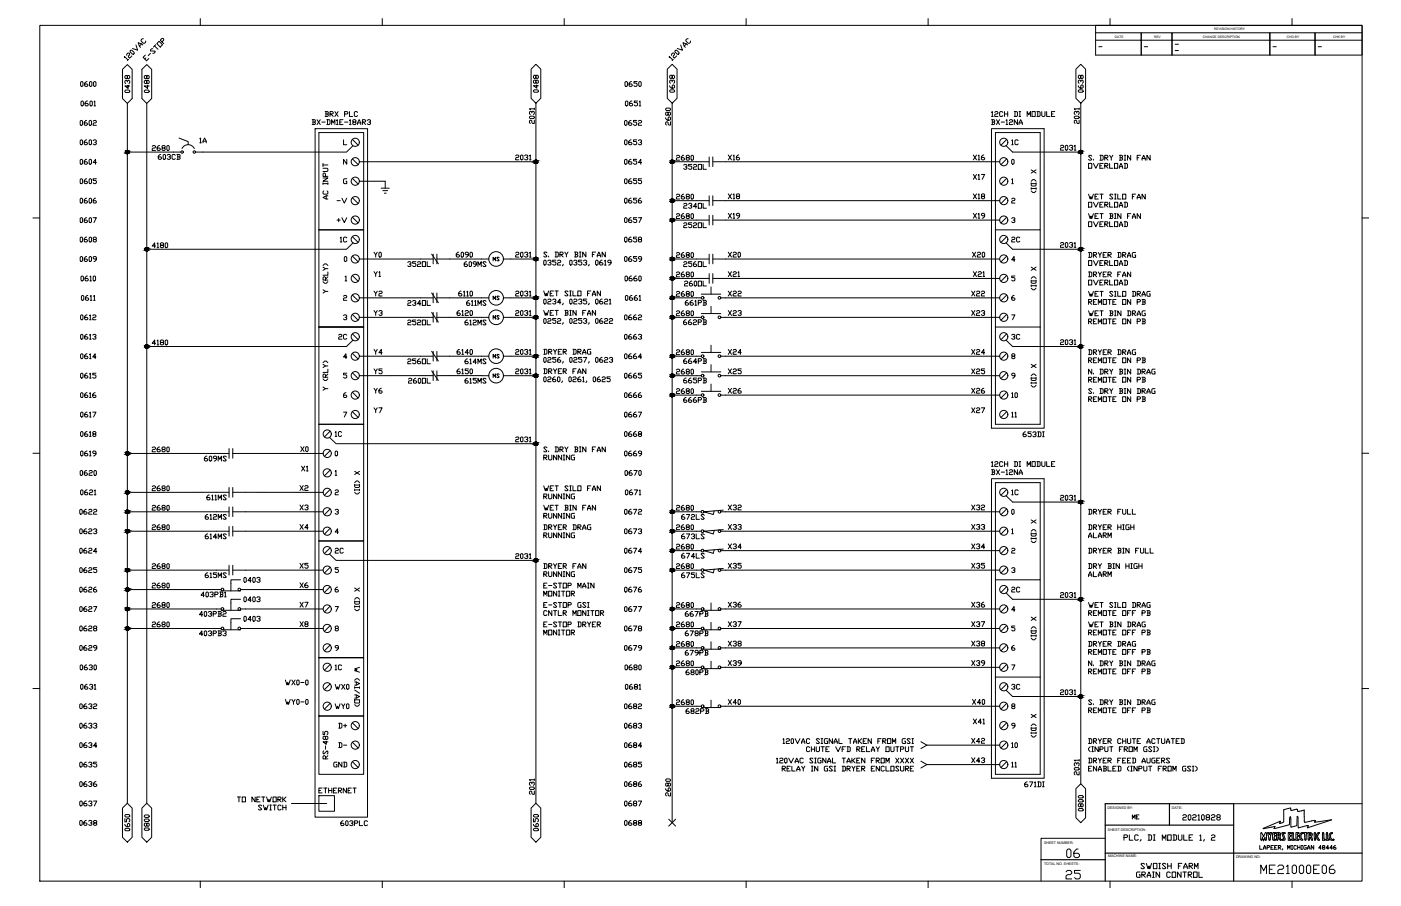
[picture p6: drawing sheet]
<svg xmlns="http://www.w3.org/2000/svg" width="432mm" height="279mm" viewBox="0 0 432 279" stroke-linecap="round" stroke-linejoin="round" font-family="sans-serif">
<defs><g id="words">
<text font-size="6.2" x="327.7" y="272.3">25</text>
<g font-size="5.7">
<text x="327.7" y="265.6">06</text>
<text x="387.7" y="270.6">ME21000E06</text>
</g>
<g font-size="4.9">
<text x="207.4" y="50.8">2680</text>
<text x="209.9" y="65.6">234OL</text>
<text x="207.4" y="68.8">2680</text>
<text x="142.2" y="83.6">609MS</text>
<text x="209.9" y="83.6">256OL</text>
<text x="207.4" y="86.8">2680</text>
<text x="207.4" y="122.8">2680</text>
<text x="74.4" y="181">0403</text>
<text x="74.4" y="193">0403</text>
<text x="350.7" y="269.2">SWOISH FARM</text>
</g>
<g font-size="4.4">
<text x="24" y="27.9">0600</text>
<text x="41.3" y="29.6" transform="rotate(-90 41.3 29.6)">0438</text>
<text x="47.3" y="29.6" transform="rotate(-90 47.3 29.6)">0488</text>
<text x="167.2" y="29.6" transform="rotate(-90 167.2 29.6)">0488</text>
<text x="191.9" y="27.9">0650</text>
<text x="209.2" y="29.6" transform="rotate(-90 209.2 29.6)">0638</text>
<text x="335.1" y="29.6" transform="rotate(-90 335.1 29.6)">0638</text>
<text x="24" y="33.9">0601</text>
<text x="191.9" y="33.9">0651</text>
<text x="24" y="39.9">0602</text>
<text x="165.8" y="39.2" transform="rotate(-90 165.8 39.2)">2031</text>
<text x="191.6" y="39.9">0652</text>
<text x="207.8" y="39.9" transform="rotate(-90 207.8 39.9)">2680</text>
<text x="333.7" y="39.2" transform="rotate(-90 333.7 39.2)">2031</text>
<text x="24" y="45.9">0603</text>
<text x="45.9" y="47.6">2680</text>
<text x="60.7" y="45.2">1A</text>
<text x="191.6" y="45.9">0653</text>
<text x="310.8" y="45.9">1C</text>
<text x="24" y="51.9">0604</text>
<text x="48" y="50.4">603CB</text>
<text x="158" y="50.4">2031</text>
<text x="191.6" y="51.9">0654</text>
<text x="209.9" y="53.3">352OL</text>
<text x="223.7" y="50.4">X16</text>
<text x="299.2" y="50.4">X16</text>
<text x="24" y="57.9">0605</text>
<text x="191.6" y="57.9">0655</text>
<text x="299.2" y="56.4">X17</text>
<text x="24" y="63.9">0606</text>
<text x="102.3" y="62.4" transform="rotate(-90 102.3 62.4)">AC INPUT</text>
<text x="103" y="63.9">-V</text>
<text x="191.6" y="63.9">0656</text>
<text x="207.4" y="62.4">2680</text>
<text x="223.7" y="62.4">X18</text>
<text x="299.2" y="62.4">X18</text>
<text x="24" y="69.8">0607</text>
<text x="103" y="69.8">+V</text>
<text x="191.6" y="69.8">0657</text>
<text x="209.9" y="71.3">252OL</text>
<text x="223.7" y="68.4">X19</text>
<text x="299.2" y="68.4">X19</text>
<text x="24" y="75.8">0608</text>
<text x="45.9" y="77.6">4180</text>
<text x="104.1" y="75.8">1C</text>
<text x="191.6" y="75.8">0658</text>
<text x="310.8" y="75.8">2C</text>
<text x="326" y="77.6">2031</text>
<text x="24" y="81.8">0609</text>
<text x="114.3" y="80.4">Y0</text>
<text x="124.9" y="83.3">352OL</text>
<text x="139.7" y="80.4">6090</text>
<text x="151" y="81.8">MS</text>
<text x="158" y="80.4">2031</text>
<text x="191.6" y="81.8">0659</text>
<text x="207.4" y="80.4">2680</text>
<text x="223.7" y="80.4">X20</text>
<text x="298.8" y="80.4">X20</text>
<text x="24" y="87.8">0610</text>
<text x="114.3" y="86.4">Y1</text>
<text x="191.9" y="87.8">0660</text>
<text x="210.3" y="89.3">260OL</text>
<text x="223.7" y="86.4">X21</text>
<text x="299.2" y="86.4">X21</text>
<text x="24.3" y="93.8">0611</text>
<text x="102.3" y="91.7" transform="rotate(-90 102.3 91.7)">Y (RLY)</text>
<text x="114.3" y="92.4">Y2</text>
<text x="124.9" y="95.2">234OL</text>
<text x="140.4" y="92.4">6110</text>
<text x="142.9" y="95.2">611MS</text>
<text x="158" y="92.4">2031</text>
<text x="191.9" y="93.8">0661</text>
<text x="207.4" y="92.4">2680</text>
<text x="210.3" y="95.2">661PB</text>
<text x="223.7" y="92.4">X22</text>
<text x="298.4" y="92.4">X22</text>
<text x="24" y="99.8">0612</text>
<text x="114.3" y="98.4">Y3</text>
<text x="124.9" y="101.2">252OL</text>
<text x="140.1" y="98.4">6120</text>
<text x="151" y="99.8">MS</text>
<text x="158" y="98.4">2031</text>
<text x="191.6" y="99.8">0662</text>
<text x="207.4" y="98.4">2680</text>
<text x="209.9" y="101.2">662PB</text>
<text x="223.7" y="98.4">X23</text>
<text x="298.4" y="98.4">X23</text>
<text x="24" y="105.8">0613</text>
<text x="45.9" y="107.6">4180</text>
<text x="103.4" y="105.8">2C</text>
<text x="191.6" y="105.8">0663</text>
<text x="310.8" y="105.8">3C</text>
<text x="24" y="111.8">0614</text>
<text x="114.3" y="110.4">Y4</text>
<text x="124.9" y="113.2">256OL</text>
<text x="140.1" y="110.4">6140</text>
<text x="142.5" y="113.2">614MS</text>
<text x="158" y="110.4">2031</text>
<text x="191.6" y="111.8">0664</text>
<text x="207.4" y="110.4">2680</text>
<text x="209.9" y="113.2">664PB</text>
<text x="223.7" y="110.4">X24</text>
<text x="298.4" y="110.4">X24</text>
<text x="24" y="117.8">0615</text>
<text x="114.3" y="116.4">Y5</text>
<text x="124.9" y="119.2">260OL</text>
<text x="140.1" y="116.4">6150</text>
<text x="142.5" y="119.2">615MS</text>
<text x="151" y="117.8">MS</text>
<text x="158" y="116.4">2031</text>
<text x="191.6" y="117.8">0665</text>
<text x="207.4" y="116.4">2680</text>
<text x="209.9" y="119.2">665PB</text>
<text x="223.7" y="116.4">X25</text>
<text x="298.4" y="116.4">X25</text>
<text x="24" y="123.8">0616</text>
<text x="102.3" y="121.7" transform="rotate(-90 102.3 121.7)">Y (RLY)</text>
<text x="114.3" y="122.4">Y6</text>
<text x="191.6" y="123.8">0666</text>
<text x="209.9" y="125.2">666PB</text>
<text x="223.7" y="122.4">X26</text>
<text x="298.4" y="122.4">X26</text>
<text x="310.8" y="123.8">10</text>
<text x="24" y="129.8">0617</text>
<text x="114.3" y="128.4">Y7</text>
<text x="191.6" y="129.8">0667</text>
<text x="298.4" y="128.4">X27</text>
<text x="310.8" y="129.8">11</text>
<text x="24" y="135.8">0618</text>
<text x="102.3" y="135.8">1C</text>
<text x="191.6" y="135.8">0668</text>
<text x="314.3" y="135.8">653DI</text>
<text x="24" y="141.8">0619</text>
<text x="45.9" y="140.4">2680</text>
<text x="62.1" y="143.2">609MS</text>
<text x="91.7" y="140.4">X0</text>
<text x="191.6" y="141.8">0669</text>
<text x="24" y="147.8">0620</text>
<text x="92.1" y="146.4">X1</text>
<text x="191.9" y="147.8">0670</text>
<text x="24" y="153.8">0621</text>
<text x="45.9" y="152.4">2680</text>
<text x="62.8" y="155.2">611MS</text>
<text x="91.7" y="152.4">X2</text>
<text x="191.9" y="153.8">0671</text>
<text x="310.8" y="153.8">1C</text>
<text x="23.6" y="159.8">0622</text>
<text x="45.9" y="158.4">2680</text>
<text x="62.4" y="161.2">612MS</text>
<text x="91.7" y="158.4">X3</text>
<text x="191.6" y="159.8">0672</text>
<text x="207.4" y="158.4">2680</text>
<text x="209.2" y="161.2">672LS</text>
<text x="223.7" y="158.4">X32</text>
<text x="298.4" y="158.4">X32</text>
<text x="334.8" y="159.8">DRYER FULL</text>
<text x="23.6" y="165.8">0623</text>
<text x="45.9" y="164.4">2680</text>
<text x="62.4" y="167.2">614MS</text>
<text x="91.7" y="164.4">X4</text>
<text x="191.6" y="165.8">0673</text>
<text x="207.4" y="164.4">2680</text>
<text x="209.2" y="167.2">673LS</text>
<text x="223.7" y="164.4">X33</text>
<text x="298.4" y="164.4">X33</text>
<text x="23.6" y="171.8">0624</text>
<text x="102.3" y="171.8">2C</text>
<text x="191.6" y="171.8">0674</text>
<text x="207.4" y="170.4">2680</text>
<text x="209.2" y="173.2">674LS</text>
<text x="223.7" y="170.4">X34</text>
<text x="298.4" y="170.4">X34</text>
<text x="23.6" y="177.8">0625</text>
<text x="45.9" y="176.4">2680</text>
<text x="62.4" y="179.2">615MS</text>
<text x="91.7" y="176.4">X5</text>
<text x="191.6" y="177.8">0675</text>
<text x="207.4" y="176.4">2680</text>
<text x="209.2" y="179.2">675LS</text>
<text x="223.7" y="176.4">X35</text>
<text x="298.4" y="176.4">X35</text>
<text x="23.6" y="183.8">0626</text>
<text x="45.9" y="182.4">2680</text>
<text x="61" y="185.2">403PB1</text>
<text x="91.7" y="182.4">X6</text>
<text x="191.6" y="183.8">0676</text>
<text x="310.8" y="183.8">2C</text>
<text x="23.6" y="189.8">0627</text>
<text x="45.9" y="188.4">2680</text>
<text x="60.7" y="191.2">403PB2</text>
<text x="74.4" y="186.6">0403</text>
<text x="91.7" y="188.4">X7</text>
<text x="191.6" y="189.8">0677</text>
<text x="207.4" y="188.4">2680</text>
<text x="210.3" y="191.2">667PB</text>
<text x="223.7" y="188.4">X36</text>
<text x="298.4" y="188.4">X36</text>
<text x="23.6" y="195.8">0628</text>
<text x="45.9" y="194.4">2680</text>
<text x="60.7" y="197.2">403PB3</text>
<text x="91.7" y="194.4">X8</text>
<text x="191.6" y="195.8">0678</text>
<text x="207.4" y="194.4">2680</text>
<text x="210.3" y="197.2">678PB</text>
<text x="223.7" y="194.4">X37</text>
<text x="298.4" y="194.4">X37</text>
<text x="23.6" y="201.8">0629</text>
<text x="191.6" y="201.8">0679</text>
<text x="207.4" y="200.4">2680</text>
<text x="210.3" y="203.2">679PB</text>
<text x="223.7" y="200.4">X38</text>
<text x="298.4" y="200.4">X38</text>
<text x="24" y="207.8">0630</text>
<text x="102.3" y="207.8">1C</text>
<text x="191.9" y="207.8">0680</text>
<text x="207.4" y="206.4">2680</text>
<text x="210.6" y="209.2">680PB</text>
<text x="223.7" y="206.4">X39</text>
<text x="298.4" y="206.4">X39</text>
<text x="24" y="213.8">0631</text>
<text x="87.1" y="212.4">WX0-0</text>
<text x="102.3" y="213.8">WX0</text>
<text x="191.9" y="213.8">0681</text>
<text x="310.8" y="213.8">3C</text>
<text x="23.6" y="219.8">0632</text>
<text x="87.1" y="218.4">WY0-0</text>
<text x="102.3" y="219.8">WY0</text>
<text x="191.6" y="219.8">0682</text>
<text x="207.4" y="218.4">2680</text>
<text x="210.6" y="221.2">682PB</text>
<text x="223.7" y="218.4">X40</text>
<text x="298.8" y="218.4">X40</text>
<text x="23.6" y="225.8">0633</text>
<text x="103.4" y="225.8">D+</text>
<text x="191.6" y="225.8">0683</text>
<text x="299.2" y="224.4">X41</text>
<text x="23.6" y="231.8">0634</text>
<text x="103.4" y="231.8">D-</text>
<text x="191.6" y="231.8">0684</text>
<text x="298.4" y="230.4">X42</text>
<text x="310.8" y="231.8">10</text>
<text x="23.6" y="237.8">0635</text>
<text x="102" y="237.8">GND</text>
<text x="102.3" y="235.3" transform="rotate(-90 102.3 235.3)">RS-485</text>
<text x="191.6" y="237.8">0685</text>
<text x="298.4" y="236.4">X43</text>
<text x="310.8" y="237.8">11</text>
<text x="23.6" y="243.8">0636</text>
<text x="191.6" y="243.8">0686</text>
<text x="315" y="243.8">671DI</text>
<text x="333.7" y="240.2" transform="rotate(-90 333.7 240.2)">2031</text>
<text x="23.6" y="249.8">0637</text>
<text x="165.8" y="246.2" transform="rotate(-90 165.8 246.2)">2031</text>
<text x="191.6" y="249.8">0687</text>
<text x="207.8" y="246.6" transform="rotate(-90 207.8 246.6)">2680</text>
<text x="335.1" y="251.2" transform="rotate(-90 335.1 251.2)">0800</text>
<text x="23.6" y="255.8">0638</text>
<text x="41.3" y="257.5" transform="rotate(-90 41.3 257.5)">0650</text>
<text x="47.3" y="257.2" transform="rotate(-90 47.3 257.2)">0800</text>
<text x="104.1" y="255.8">603PLC</text>
<text x="167.2" y="257.5" transform="rotate(-90 167.2 257.5)">0650</text>
<text x="191.6" y="255.8">0688</text>
<text x="363.7" y="254">20210828</text>
</g>
<g font-size="4">
<text x="151" y="93.5">MS</text>
<text x="151" y="111.5">MS</text>
<text x="348.2" y="253.6">ME</text>
</g>
<g font-size="2.6">
<text x="337.6" y="15.5">-</text>
<text x="351.7" y="15.5">-</text>
<text x="361.2" y="14.8">-</text>
<text x="391.6" y="15.5">-</text>
<text x="405.3" y="15.5">-</text>
</g>
<g font-size="1.1">
<text x="341.4" y="249.5">DESIGNED BY:</text>
<text x="361.2" y="249.5">DATE:</text>
<text x="341.5" y="256.2">SHEET DESCRIPTION:</text>
<text x="321.8" y="260.2">SHEET NUMBER:</text>
<text x="321.8" y="266.8">TOTAL NO. SHEETS:</text>
<text x="341.6" y="264.4">MACHINE NAME:</text>
<text x="381" y="264.7">DRAWING NO:</text>
</g>
<g font-size="1">
<text x="343.6" y="11.6">DATE</text>
<text x="355.7" y="11.6">REV</text>
<text x="370.7" y="11.6">CHANGE DESCRIPTION</text>
<text x="374.2" y="9.3">REVISION HISTORY</text>
<text x="396.6" y="11.6">CHG BY</text>
<text x="410.9" y="11.6">CHK BY</text>
</g>
</g></defs>
<!-- layer: TITLE BLOCK -->
<path d="M340.6 254.5h39.6M360.4 247.9v6.6M320.9 265.1h19.7M340.6 271.7v-23.8h39.6v23.8M340.6 263.1h79.2" fill="none" stroke="#000" stroke-width=".36"/>
<g fill="none" stroke="#000" stroke-width=".31">
<path d="M12.3 7.8h407.5v263.9h-407.5zM61.7 5.7v2.1M117.8 5.7v2.1M173.9 5.7v2.1M230 5.7v2.1M286.1 5.7v2.1M337.7 10.1h14v2.3v-2.3h9.5v2.3v-2.3h30.2v2.3v-2.3h13.9v2.3v-2.3h14.5M337.7 12.4h14v4.6v-4.6h9.5v4.6v-4.6h30.2v4.6v-4.6h13.9v4.6v-4.6h14.5M337.7 7.8v9.2h82.1v-9.2h-82.1M342.1 5.7v2.1M398.2 5.7v2.1M10.1 67.2h2.2"/>
<path d="M419.8 67.2h2.1M10.1 139.8h2.2M419.8 139.8h2.1M10.1 212.3h2.2M419.8 212.3h2.1M340.6 258.5h-19.7v13.2M380.2 247.9h39.6M61.7 271.7v2.1M117.8 271.7v2.1M173.9 271.7v2.1M230 271.7v2.1M286.1 271.7v2.1"/>
<path d="M342.1 271.7v2.1M398.2 271.7v2.1"/>
</g>
<!-- layer: 0 -->
<g fill="none" stroke="#000" stroke-width=".31">
<path d="M38.4 17.8v-.4l1 1.1M39.1 17.1v-.4l.3-.3h.4l.1 .5-.3 .3v.4l.3 .3 .7-.7M39.6 18.3l-.3 .4M40.1 15.7l.5-.2 .8 .7v.3l-.6 .2-.7-.7zM41.9 13.9l.5 1.6-1.6-.5M43.7 13.5l-.7 .7M44 13.9l-1.4-.7 .4 1 .3 .4M44.2 12l-.7 .3v.4l.7 .6 .7-.3v-.3M44.8 17l-.7 .7 1.1 1 .7-.7M45 17.9l-.4 .3M46.4 16.4l-.7 .8M47.1 15l-.7 .4v.3h1.4v.4l-.7 .3"/>
<path d="M47.6 14.2l1.1 1M48 13.8l-.7 .7M49 12.7l1.1 1.1-.7 .7-1.1-1zM49.9 12.9l.5-.5-.1-.6h-.4l-.5 .6 1 1.1M165.2 19.8l1.5 1.5v9l-1.5 1.5-1.5-1.5v-9zM206.3 17.8v-.4l1 1.1M207 17.1v-.4l.3-.3h.4l.2 .5-.4 .3v.4l.4 .3 .7-.7M207.5 18.3l-.3 .4M208 15.7l.6-.2 .7 .7v.3l-.5 .2-.8-.7zM209.8 13.9l.5 1.6-1.5-.5M211.6 13.5l-.7 .7M211.9 13.9l-1.4-.7 .4 1 .3 .4"/>
<path d="M212.1 12l-.7 .3v.4l.7 .6 .7-.3v-.3M37.7 21.4l1.6-1.5 1.4 1.5v9l-1.4 1.5-1.6-1.5zM39.3 31.9v215.8M43.7 21.4l1.5-1.5 1.5 1.5v9l-1.5 1.5-1.5-1.5zM45.2 31.9v215.8M96.2 36.9h.8l.2 .3-.2 .4M96.5 37.6h.5l.2 .6-.2 .2h-.8M96.5 36.9v1.5M97.1 39.7h16.2v212.3h-16.2zM97.7 36.9l1 1.5M98.7 36.9l-1 1.5M99.2 37.6h1"/>
<path d="M100.2 34.4h.8l.2 .3-.2 .5M100.5 35.2h.5l.2 .5-.2 .2h-.8M100.5 34.4v1.5M100.7 36.9h.8l.2 .3v1l-.2 .2h-.8M101 36.9v1.5M101.7 35.2h.8l.2-.5-.2-.3h-.8v1.5M102 35.2l.7 .7M102.2 38.4v-1.5l.5 1 .5-1v1.5M103.2 34.4l1 1.5M103.7 37.2l.3-.3v1.5M103.7 38.4h.5M104.2 34.4l-1 1.5"/>
<path d="M104.7 37.6h.5M105.7 36.9h-1v1.5h1M106.2 35.2h.8l.2-.5-.2-.3h-.8v1.5M106.2 37.6h1M107.7 34.4v1.5h1M107.7 37.2l.3-.3v1.5M107.7 38.4h.5M109 37.6l-.3-.2 .3-.5h.5l.2 .3-.2 .4h-.5l-.3 .3 .3 .5h.5l.2-.2-.2-.6M110.2 34.7l-.3-.3h-.4l-.3 .3v1l.3 .2h.4l.3-.2M110.2 38.4v-.5l.5-1 .5 1v.5M110.2 37.9h1M111.7 37.6h.7l.3-.4-.3-.3h-.7v1.5"/>
<path d="M112 37.6l.7 .8M113.2 37.2l.3-.3h.4l.3 .3v.2l-.5 .2M113.9 37.6l.3 .3-.3 .5h-.4l-.3-.2M165.2 31.8v215.9M207.2 31.8l1.5-1.5v-9l-1.5-1.5-1.5 1.5v9l1.5 1.5v221.9M305.6 39.7h16.2v92.4h-16.2zM305.6 34.7l.2-.3v1.5M305.6 36.9h.7l.3 .3-.3 .4M305.6 35.9h.5M305.8 37.6h.5l.3 .6-.3 .2h-.7M305.8 36.9v1.5M306.6 34.7l.2-.3h.5l.3 .3-.3 .5h-.5l-.2 .2v.5h1"/>
<path d="M307.1 36.9l1 1.5M308.1 36.9l-1 1.5M308.6 37.6h1M309.1 34.7l-.3-.3h-.5l-.2 .3v1l.2 .2h.5l.3-.2M309.6 34.4v1.5M309.6 35.2h1M310.1 37.2l.2-.3v1.5M310.1 38.4h.5M310.6 34.4v1.5M311.1 37.2l.2-.3h.5l.3 .3-.3 .4h-.5l-.2 .3v.5h1M312.6 34.4h.7l.3 .3v1l-.3 .2h-.7M312.8 34.4v1.5"/>
<path d="M313.6 36.9v1.5l-1-1.5v1.5M314.1 38.4v-.5l.5-1 .5 1v.5M314.1 37.9h1M314.1 35.9h.5M314.1 34.4h.5M314.3 34.4v1.5M316.6 35.9v-1.5l.5 1 .5-1v1.5M318.1 34.4h1v1.5h-1zM319.6 34.4h.7l.3 .3v1l-.3 .2h-.7M319.8 34.4v1.5M321.1 34.4v1.3l.2 .2h.5l.3-.2v-1.3M322.6 34.4v1.5h1"/>
<path d="M324.1 35.2h.5M325.1 34.4h-1v1.5h1M333.1 31.8l1.5-1.5v-9l-1.5-1.5-1.5 1.5v9l1.5 1.5v209.9M39.3 46.9h14.2M108.8 44.9l-2 2h-44.3M110.8 49.9h54.4M110.8 55.9h7.9M223.7 49.9h84.4M306.8 40.9h13.8v30h-13.8zM312.1 46.9h21M326.8 45.1l.3-.3h.5l.3 .3-.3 .4h-.5l-.3 .3v.5h1.1M328.3 45.1l.3-.3 .5 .3v1l-.2 .2-.6-.2z"/>
<path d="M329.6 45.1l.2-.3h.6l.2 .5-.5 .2M330.4 45.5l.2 .3-.2 .5h-.6l-.2-.2M331.1 45.1l.3-.3v1.5M331.1 46.3h.5M335.5 50.4h1v1.5h-1zM335.5 59.9l.5 1.5 .2-.8 .3 .8 .5-1.5M336.5 48.1l-.3-.2h-.4l-.3 .2 1 1-.3 .3h-.4l-.3-.3M337 50.4l.7 1.5 .8-1.5M337 49.1v.3M338.5 59.9h-1v1.5h1M339 47.9h.8l.2 .2v1l-.2 .3h-.8M339 51.1h.5"/>
<path d="M339 59.9h1M339.2 47.9v1.5M339.5 59.9v1.5M340 50.4h-1v1.5h1M340.5 48.6h.8l.2-.5-.2-.2h-.8v1.5M340.5 51.1h.8l.2-.5-.2-.2h-.8v1.5M340.7 48.6l.8 .8M340.7 51.1l.8 .8M342 47.9l.5 .7v.8M342 50.4v1.5h1M343 47.9l-.5 .7M343.5 50.4h1v1.5h-1z"/>
<path d="M343.5 59.9h.5M343.8 59.9v1.5M344.5 59.9v1.5h1M345 47.9h.7l.3 .2-.3 .5M345 51.9v-.5l.5-1 .5 1v.5M345 51.4h1M345.2 48.6h.5l.3 .5-.3 .3h-.7M345.2 47.9v1.5M346 59.9h1v1.5h-1zM346.5 50.4h.7l.3 .2v1l-.3 .3h-.7M346.5 47.9h.5M346.5 49.4h.5"/>
<path d="M346.7 47.9v1.5M346.7 50.4v1.5M348.5 47.9v1.5l-1-1.5v1.5M350 59.9h-1v1.5M350.5 48.6h.5M351.5 47.9h-1v1.5M352 49.4v-.5l.5-1 .5 1v.5M352 48.9h1M353 59.9v1.5l-1-1.5v1.5M354.5 47.9v1.5l-1-1.5v1.5M98.3 70.9h13.8M108.8 74.9l-2 2h-61.6"/>
<path d="M110.8 79.9h18.8M138.6 79.9h9.8M157.4 79.9h7.8M168.6 78l-.3-.3h-.5l-.2 .3 1 1-.3 .2h-.5l-.2-.2M169.1 79v.2M171.1 77.7h.7l.3 .3v1l-.3 .2h-.7M171.3 77.7v1.5M172.6 78.5h.7l.3-.5-.3-.3h-.7v1.5M172.8 78.5l.8 .7M174.1 77.7l.5 .8v.7M175.1 77.7l-.5 .8M177.1 77.7h.7l.3 .3-.3 .5"/>
<path d="M177.3 78.5h.5l.3 .5-.3 .2h-.7M177.3 77.7v1.5M178.6 77.7h.5M178.6 79.2h.5M178.8 77.7v1.5M180.6 77.7v1.5l-1-1.5v1.5M182.6 78.5h.5M183.6 77.7h-1v1.5M184.1 79.2v-.4l.5-1.1 .5 1.5M184.1 78.8h1M186.6 77.7v1.5l-1-1.5v1.5M207.2 79.9h7.5"/>
<path d="M207.2 61.9h7.5M223.7 79.9h84.4M223.7 61.9h84.4M223.7 67.9h84.4M306.8 70.9v59.9h13.8v-59.9M312.1 76.9h21M335.5 62.4h1v1.5h-1zM335.5 65.9l.5 1.5 .2-.8 .3 .8 .5-1.5M335.5 68.4h1v1.5h-1zM335.5 77.9h.7l.3 .2v1l-.3 .3h-.7M335.8 77.9v1.5M337 62.4l.7 1.5 .8-1.5"/>
<path d="M337 68.4l.7 1.5 .8-1.5M337 78.6h.7l.3-.5-.3-.2h-.7v1.5M337.3 78.6l.7 .8M337.5 60.6h.5M337.5 66.6h.5M338.5 65.9h-1v1.5h1M338.5 77.9l.5 .7v.8M339 63.1h.5M339 65.9h1M339 69.1h.5M339.5 65.9v1.5M339.5 77.9l-.5 .7"/>
<path d="M340 62.4h-1v1.5h1M340 68.4h-1v1.5h1M340 78.6h.5M340.5 63.1h.8l.2-.5-.2-.2h-.8v1.5M340.5 69.1h.8l.2-.5-.2-.2h-.8v1.5M340.7 63.1l.8 .8M340.7 69.1l.8 .8M341 77.9h-1v1.5h1M341.5 78.6h.8l.2-.5-.2-.2h-.8v1.5M341.7 78.6l.8 .8M342 62.4v1.5h1M342 65.9h.7l.3 .2-.3 .5"/>
<path d="M342 68.4v1.5h1M342.3 66.6h.4l.3 .5-.3 .3h-.7M342.3 65.9v1.5M343 60.1l-.3-.2h-.4l-.3 .2 1 1-.3 .3h-.4l-.3-.3M343.5 62.4h1v1.5h-1zM343.5 68.4h1v1.5h-1zM343.5 61.4h.5M343.5 67.4h.5M343.5 65.9h.5M343.8 65.9v1.5M344.5 77.9h.7l.3 .2v1l-.3 .3h-.7M344.7 77.9v1.5"/>
<path d="M345 63.9l.5-1.5 .5 1v.5M345 69.9v-.5l.5-1 .5 1v.5M345 63.4h1M345 69.4h1M345.5 65.9v1.5l-1-1.5v1.5M346 78.6h.7l.3-.5-.3-.2h-.7v1.5M346.3 78.6l.7 .8M346.5 62.4h.7l.3 .2v1l-.3 .3h-.7M346.5 68.4h.7l.3 .2v1l-.3 .3h-.7M346.7 62.4v1.5M346.7 68.4v1.5M347.5 79.4l.5-1.5 .5 1v.5"/>
<path d="M347.5 66.6h.5M347.5 78.9h1M348.5 65.9h-1v1.5M349 67.4v-.5l.5-1 .5 1v.5M349 60.6h.5M349 66.9h1M350 77.9h-.8l-.2 .2v1l.2 .3h.8v-.8h-.3M350.5 61.4v-.5l.5-1 .5 1v.5M350.5 60.9h1M351.5 65.9v1.5l-1-1.5v1.5M110.8 91.9h18.8M110.8 97.9h18.8"/>
<path d="M138.6 91.9h9.8M138.6 97.9h9.8M157.4 91.9h7.8M157.4 97.9h7.8M167.6 80.5l.2-.3 .5 .3v1l-.2 .2-.5-.2zM167.6 89.7l.5 1.5 .2-.7 .3 .7 .5-1.5M167.6 92.5l.2-.3 .5 .3v1l-.2 .2-.5-.2zM167.6 95.7l.5 1.5 .2-.7 .3 .7 .5-1.5M167.6 98.5l.2-.3 .5 .3v1l-.2 .2-.5-.2zM168.8 80.5l.3-.3h.5l.2 .3v.2l-.5 .3M168.8 92.5l.3-.3h.5l.2 .3-.2 .5-.8 .2v.5h1M168.8 98.5l.3-.3h.5l.2 .3-.2 .5h-.5l-.3 .2v.5h1"/>
<path d="M169.6 81l.2 .3-.2 .4-.8-.2M169.6 90.5h.5M169.6 96.5h.5M170.3 92.5l.3-.3h.5l.2 .3v.2l-.5 .3M170.6 89.7h-1v1.5h1M170.6 95.7h-1v1.5h1M171.1 93l.2 .2-.2 .5h-.5l-.3-.2M171.1 89.7h1M171.1 95.7h1M171.3 80.2h-1v.5h.8l.2 .3v.5l-.2 .2-.8-.2M171.3 98.2h-1v.5h.8l.2 .3v.5l-.2 .2h-.5l-.3-.2M171.6 89.7v1.5"/>
<path d="M171.6 95.7v1.5M171.8 80.5l.3-.3h.5l.2 .3-.2 .5h-.5l-.3 .3v.4h1M171.8 98.5l.3-.3h.5l.2 .3-.2 .5h-.5l-.3 .2v.5h1M172.8 93.2h-1l.8-1v1.5M173.6 81.5l-.3 .5M173.6 93.5l-.3 .5M173.6 99.5l-.3 .5M174.1 95.7h.7l.3 .3-.3 .5M174.3 96.5h.5l.3 .5-.3 .2h-.7M174.3 95.7v1.5M175.1 90l-.3-.3h-.5l-.2 .3 1 1-.3 .2h-.5l-.2-.2M175.6 91.2h.5"/>
<path d="M175.6 89.7h.5M175.6 97.2h.5M175.6 95.7h.5M175.8 80.2l.5 .3v1l-.2 .2-.5-.2v-1zM175.8 92.2l.5 .3v1l-.2 .2-.5-.2v-1zM175.8 98.2l.5 .3v1l-.2 .2-.5-.2v-1zM175.8 89.7v1.5M175.8 95.7v1.5M176.6 89.7v1.5h1M176.8 80.5l.3-.3h.5l.2 .3v.2l-.5 .3M176.8 92.5l.3-.3h.5l.2 .3-.2 .5-.8 .2v.5h1M176.8 98.5l.3-.3h.5l.2 .3-.2 .5h-.5l-.3 .2v.5h1"/>
<path d="M177.6 81l.2 .3-.2 .4-.8-.2M177.6 95.7v1.5l-1-1.5v1.5M178.1 89.7h1v1.5h-1zM178.3 92.5l.3-.3h.5l.2 .5-.5 .3M179.1 93l.2 .2-.2 .5h-.5l-.3-.2M179.3 80.2h-1v.5h.8l.2 .3v.5l-.2 .2-.8-.2M179.3 98.2h-1v.5h.8l.2 .3v.5l-.2 .2h-.5l-.3-.2M179.6 96.5h.5M179.8 80.5l.3-.3h.5l.2 .3v.2l-.5 .3M179.8 98.5l.3-.3h.5l.2 .5-.5 .3M180.6 81l.2 .3-.2 .4-.8-.2M180.6 95.7h-1v1.5"/>
<path d="M180.6 99l.2 .2-.2 .5h-.5l-.3-.2M180.8 92.2h-1v.5h.8l.2 .3v.5l-.2 .2h-.5l-.3-.2M181.1 97.2v-.5l.5-1 .5 1v.5M181.1 90.5h.5M181.1 96.7h1M181.6 81.5l-.3 .5M181.6 93.5l-.3 .5M181.6 99.5l-.3 .5M182.1 89.7h-1v1.5M182.6 91.2v-.5l.5-1 .5 1v.5M182.6 90.7h1M183.6 80.5l.2-.3 .5 .3v1l-.2 .2-.5-.2z"/>
<path d="M183.6 95.7v1.5l-1-1.5v1.5M183.8 92.2l.5 .3v1l-.2 .2-.5-.2v-1zM183.8 98.2l.5 .3v1l-.2 .2-.5-.2v-1zM185.1 89.7v1.5l-1-1.5v1.5M185.6 80.2l-.8 .5v.8l.3 .2 .7-.2-.2-.5h-.8M185.6 92.2l-.8 .5v.8l.3 .2h.5l.2-.5-.2-.2h-.8M185.6 98.2l-.8 .5v.8l.3 .2h.5l.2-.2-.2-.5h-.8M186.3 80.5l.3-.3v1.5M186.3 92.5l.3-.3h.5l.2 .3-.2 .5-.8 .2v.5h1M186.3 98.5l.3-.3h.5l.2 .3-.2 .5h-.5l-.3 .2v.5h1M186.3 81.7h.5M187.8 92.5l.3-.3v1.5"/>
<path d="M187.8 98.5l.3-.3h.5l.2 .3-.2 .5h-.5l-.3 .2v.5h1M187.8 93.7h.5M188.3 81h-.7l-.3-.3 .3-.5h.5l.2 .3v.8l-.7 .4M207.2 91.9h7.5M207.2 97.9h7.5M223.7 85.9h84.4M223.7 91.9h84.4M223.7 97.9h84.4M335.5 80.4h1v1.5h-1zM335.5 83.9h.7l.3 .2v1l-.3 .3h-.7M335.5 86.4h1v1.5h-1zM335.5 89.9l.5 1.5 .2-.8 .3 .8 .5-1.5"/>
<path d="M335.5 93.1h.7l.3-.5-.3-.2h-.7v1.5M335.5 95.9l.5 1.5 .2-.8 .3 .8 .5-1.5M335.5 99.1h.7l.3-.5-.3-.2h-.7v1.5M335.8 83.9v1.5M335.8 93.1l.7 .8M335.8 99.1l.7 .8M337 80.4l.7 1.5 .8-1.5M337 84.6h.7l.3-.5-.3-.2h-.7v1.5M337 86.4l.7 1.5 .8-1.5M337 93.1h.5M337 99.1h.5M337.3 84.6l.7 .8"/>
<path d="M337.5 90.6h.5M337.5 96.6h.5M338 92.4h-1v1.5h1M338 98.4h-1v1.5h1M338.5 83.9l.5 .7v.8M338.5 89.9h-1v1.5h1M338.5 93.9v-1.5l.5 1 .5-1v1.5M338.5 95.9h-1v1.5h1M338.5 99.9v-1.5l.5 1 .5-1v1.5M339 81.1h.5M339 87.1h.5M339 89.9h1"/>
<path d="M339 95.9h1M339.5 89.9v1.5M339.5 95.9v1.5M339.5 83.9l-.5 .7M340 80.4h-1v1.5h1M340 86.4h-1v1.5h1M340 92.4h1v1.5h-1zM340 98.4h1v1.5h-1zM340 84.6h.5M340.5 81.1h.8l.2-.5-.2-.2h-.8v1.5M340.5 87.1h.8l.2-.5-.2-.2h-.8v1.5M340.7 81.1l.8 .8"/>
<path d="M340.7 87.1l.8 .8M341 83.9h-1v1.5h1M341.5 84.6h.8l.2-.5-.2-.2h-.8v1.5M341.5 92.4h1M341.5 98.4h1M341.7 84.6l.8 .8M342 80.4v1.5h1M342 86.4v1.5h1M342 95.9h.7l.3 .2-.3 .5M342 92.4v1.5M342 98.4v1.5M342.3 96.6h.4l.3 .5-.3 .3h-.7"/>
<path d="M342.3 95.9v1.5M343 90.1l-.3-.2h-.4l-.3 .2 1 1-.3 .3h-.4l-.3-.3M343 93.1h.5M343 99.1h.5M343.5 80.4h1v1.5h-1zM343.5 86.4h1v1.5h-1zM343.5 91.4h.5M343.5 89.9h.5M343.5 97.4h.5M343.5 95.9h.5M343.8 89.9v1.5M343.8 95.9v1.5"/>
<path d="M344 92.4h-1v1.5h1M344 98.4h-1v1.5h1M344.5 89.9v1.5h1M344.5 84.6h.5M345 81.9l.5-1.5 .5 1v.5M345 87.9v-.5l.5-1 .5 1v.5M345 81.4h1M345 87.4h1M345.5 83.9h-1v1.5M345.5 95.9v1.5l-1-1.5v1.5M346 85.4l.5-1.5 .5 1v.5M346 89.9h1v1.5h-1z"/>
<path d="M346 92.4h1v1.5h-1zM346 98.4h1v1.5h-1zM346 84.9h1M346.5 80.4h.7l.3 .2v1l-.3 .3h-.7M346.5 86.4h.7l.3 .2v1l-.3 .3h-.7M346.7 80.4v1.5M346.7 86.4v1.5M347.5 95.9h.7l.3 .2v1l-.3 .3h-.7M347.7 95.9v1.5M348.5 83.9v1.5l-1-1.5v1.5M348.5 92.4v1.5l-1-1.5v1.5M348.5 98.4v1.5l-1-1.5v1.5"/>
<path d="M349 89.9h.7l.3 .2v1l-.3 .3h-.7M349 96.6h.7l.3-.5-.3-.2h-.7v1.5M349.2 89.9v1.5M349.2 96.6l.8 .8M350.5 90.6h.7l.3-.5-.3-.2h-.7v1.5M350.5 93.1h.7l.3-.5-.3-.2h-.7v1.5M350.5 97.4v-.5l.5-1 .5 1v.5M350.5 99.1h.7l.3-.5-.3-.2h-.7v1.5M350.5 96.9h1M350.7 90.6l.8 .8M352 91.4v-.5l.5-1 .5 1v.5M352 92.4h.7l.3 .2-.3 .5"/>
<path d="M352 98.4h.7l.3 .2-.3 .5M352 90.9h1M352.2 93.1h.5l.3 .5-.3 .3h-.7M352.2 99.1h.5l.3 .5-.3 .3h-.7M352.2 92.4v1.5M352.2 98.4v1.5M353 95.9h-.8l-.2 .2v1l.2 .3h.8v-.8h-.3M354.5 89.9h-.8l-.2 .2v1l.2 .3h.8v-.8h-.3M45.2 106.9h61.6M98.3 100.9h13.8M110.8 109.8h18.8M129.6 115.8l-18.8 .1"/>
<path d="M138.6 109.8h9.8M138.6 115.8h9.8M157.4 109.8h7.8M157.4 115.9h7.8M167.6 107.7h.7l.3 .3v1l-.3 .2h-.7M167.6 110.5l.2-.3 .5 .3v1l-.2 .2-.5-.2zM167.6 113.7h.7l.3 .3v1l-.3 .2h-.7M167.6 116.5l.2-.3 .5 .3v1l-.2 .2-.5-.2zM167.8 107.7v1.5M167.8 113.7v1.5M168.8 110.5l.3-.3h.5l.2 .3-.2 .5h-.5l-.3 .2v.5h1M168.8 116.5l.3-.3h.5l.2 .3-.2 .5h-.5l-.3 .2v.5h1"/>
<path d="M169.1 108.5h.7l.3-.5-.3-.3h-.7v1.5M169.1 114.5h.7l.3-.5-.3-.3h-.7v1.5M169.3 108.5l.8 .7M169.3 114.5l.8 .7M170.6 107.7l.5 .8v.7M170.6 113.7l.5 .8v.7M171.1 116.2l-.8 .5v.8l.3 .2h.5l.2-.2-.2-.5h-.8M171.3 110.2h-1v.5h.8l.2 .3v.5l-.2 .2h-.5l-.3-.2M171.6 107.7l-.5 .8M171.6 113.7l-.5 .8M172.1 116.2l.5 .3v1l-.3 .2-.5-.2v-1zM172.1 108.5h.5"/>
<path d="M172.1 114.5h.5M172.6 110.2l-.8 .5v.8l.3 .2h.5l.2-.5-.2-.2h-.8M173.1 107.7h-1v1.5h1M173.1 113.7h-1v1.5h1M173.3 117.5l-.2 .5M173.6 108.5h.7l.3-.5-.3-.3h-.7v1.5M173.6 111.5l-.3 .5M173.6 114.5h.7l.3-.5-.3-.3h-.7v1.5M173.8 108.5l.8 .7M173.8 114.5l.8 .7M175.3 116.5l.3-.3 .5 .3v1l-.3 .2-.5-.2zM175.8 110.2l.5 .3v1l-.2 .2-.5-.2v-1z"/>
<path d="M176.6 107.7h.7l.3 .3v1l-.3 .2h-.7M176.6 116.5l.2-.3h.5l.3 .3-.3 .5h-.5l-.2 .2v.5h1M176.6 114.5h.5M176.8 110.5l.3-.3h.5l.2 .3-.2 .5h-.5l-.3 .2v.5h1M176.8 107.7v1.5M177.6 113.7h-1v1.5M178.1 108.5h.7l.3-.5-.3-.3h-.7v1.5M178.1 115.2l.5-1.5 .5 1v.5M178.1 114.7h1M178.3 108.5l.8 .7M178.8 116.2l-.7 .5v.8l.2 .2h.5l.3-.2-.3-.5h-.7M179.3 110.2h-1v.5h.8l.2 .3v.5l-.2 .2h-.5l-.3-.2"/>
<path d="M179.6 109.2v-.5l.5-1 .5 1v.5M179.6 116.5l.2-.3v1.5M179.6 108.7h1M179.6 117.7h.5M179.8 110.2h1l-.7 1.5M180.6 113.7v1.5l-1-1.5v1.5M180.8 117.5l-.2 .5M181.6 111.5l-.3 .5M182.1 107.7h-.8l-.2 .3v1l.2 .2h.8v-.7h-.3M182.8 116.5l.3-.3 .5 .3v1l-.3 .2-.5-.2zM183.6 110.5l.2-.3 .5 .3v1l-.2 .2-.5-.2zM184.8 116.2l-.7 .5v.8l.2 .2h.5l.3-.2-.3-.5h-.7"/>
<path d="M185.6 110.2l-.8 .5v.8l.3 .2h.5l.2-.2-.2-.5h-.8M185.6 116.5l.2-.3h.5l.3 .3-.3 .5h-.5l-.2 .2v.5h1M186.3 110.5l.3-.3h.5l.2 .3-.2 .5h-.5l-.3 .2v.5h1M187.8 110.5l.3-.3h.5l.2 .5-.5 .3M188.1 116.2h-1v.5h.7l.3 .3v.5l-.3 .2h-.5l-.2-.2M188.6 111l.2 .2-.2 .5h-.5l-.3-.2M207.2 109.8h7.5M207.2 115.9h7.5M223.7 109.8h84.4M223.7 115.9h84.4M306.8 100.9h13.8M312.1 106.9h21"/>
<path d="M326.8 105l.3-.2h.5l.3 .2-.3 .5-.8 .3v.5h1.1M328.3 105l.3-.2 .5 .2v1l-.2 .3-.6-.3zM329.6 105l.2-.2h.6l.2 .5-.5 .2M330.4 105.5l.2 .3-.2 .5h-.6l-.2-.3M331.1 105l.3-.2v1.5M331.1 106.3h.5M335.5 107.9h.7l.3 .2v1l-.3 .3h-.7M335.5 111.1h.7l.3-.5-.3-.2h-.7v1.5M335.5 117.1h.7l.3-.5-.3-.3h-.7v1.5M335.8 107.9v1.5M335.8 111.1l.7 .8M335.8 117.1l.7 .7"/>
<path d="M336.5 113.8v1.6l-1-1.6v1.6M337 108.6h.7l.3-.5-.3-.2h-.7v1.5M337 115.1v.3M337 111.1h.5M337 117.1h.5M337.3 108.6l.7 .8M338 110.4h-1v1.5h1M338 116.3h-1v1.5h1M338.5 107.9l.5 .7v.8M338.5 111.9v-1.5l.5 1 .5-1v1.5M338.5 117.8v-1.5l.5 1 .5-1v1.5M339 113.8h.8l.2 .3v1l-.2 .3h-.8"/>
<path d="M339 119.9h.8l.2 .2v1l-.2 .2h-.8M339.2 113.8v1.6M339.2 119.9v1.4M339.5 107.9l-.5 .7M340 110.4h1v1.5h-1zM340 116.3h1v1.5h-1zM340 108.6h.5M340.5 114.6h.8l.2-.5-.2-.3h-.8v1.6M340.7 114.6l.8 .8M341 107.9h-1v1.5h1M341.5 108.6h.8l.2-.5-.2-.2h-.8v1.5M341.5 110.4h1"/>
<path d="M341.5 116.3h1M341.7 108.6l.8 .8M342 113.8l.5 .8v.8M342 119.9l.5 .7v.7M342 110.4v1.5M342 116.3v1.5M343 111.1h.5M343 113.8l-.5 .8M343 117.1h.5M343 119.9l-.5 .7M344 110.4h-1v1.5h1M344 116.3h-1v1.5h1"/>
<path d="M344.5 107.9h.7l.3 .2v1l-.3 .3h-.7M344.7 107.9v1.5M345 113.8h.7l.3 .3-.3 .5M345 119.9h.7l.3 .2-.3 .5M345.2 114.6h.5l.3 .5-.3 .3h-.7M345.2 113.8v1.6M345.2 119.9v1.4M346 108.6h.7l.3-.5-.3-.2h-.7v1.5M346 110.4h1v1.5h-1zM346 116.3h1v1.5h-1zM346.3 108.6l.7 .8M346.5 113.8h.5"/>
<path d="M346.5 115.4h.5M346.5 119.9h.5M346.7 113.8v1.6M346.7 119.9v1.4M347.5 109.4v-.5l.5-1 .5 1v.5M347.5 108.9h1M348.5 110.4v1.5l-1-1.5v1.5M348.5 113.8v1.6l-1-1.6v1.6M348.5 116.3v1.5l-1-1.5v1.5M348.5 119.9v1.4l-1-1.4v1.4M350 107.9h-.8l-.2 .2v1l.2 .3h.8v-.8h-.3M350.5 111.1h.7l.3-.5-.3-.2h-.7v1.5"/>
<path d="M350.5 113.8h.7l.3 .3v1l-.3 .3h-.7M350.5 117.1h.7l.3-.5-.3-.3h-.7v1.5M350.5 119.9h.7l.3 .2v1l-.3 .2h-.7M350.7 113.8v1.6M350.7 119.9v1.4M352 110.4h.7l.3 .2-.3 .5M352 114.6h.7l.3-.5-.3-.3h-.7v1.6M352 116.3h.7l.3 .3-.3 .5M352.2 111.1h.5l.3 .5-.3 .3h-.7M352.2 117.1h.5l.3 .5-.3 .2h-.7M352.2 110.4v1.5M352.2 116.3v1.5"/>
<path d="M352.2 114.6l.8 .8M353.5 115.4v-.6l.5-1 .5 1v.6M353.5 114.8h1M356 113.8h-.8l-.2 .3v1l.2 .3h.8v-.8h-.3M356 119.9h-.8l-.2 .2v1l.2 .2h.8v-.7h-.3M39.3 139.8h27.4M75.7 139.8h23.9M98.3 130.8v36h13.8v-36M98.3 130.8v-89.9h13.8v89.9M98.3 130.8h13.8M101.6 134.9l2 1.9h61.6M158.9 135l.3-.2 .7 .2-.2 .5h-.5l-.3 .3v.4h1"/>
<path d="M160.4 135l.3-.2 .5 .2v1l-.3 .2-.5-.2zM161.7 135l.2-.2 .8 .2-.3 .5h-.2M162.4 135.5l.3 .3-.3 .4-.7-.2M163.2 135l.2-.2v1.4M163.2 136.2h.5M168.6 138.1l-.3-.3h-.5l-.2 .3 1 1-.3 .2-.7-.2M169.1 139.1v.2M171.1 137.8h.7l.3 .3v1l-.3 .2h-.7M171.3 137.8v1.5M172.6 138.6h.7l.3-.5-.3-.3h-.7v1.5M172.8 138.6l.8 .7M174.1 137.8l.5 .8v.7"/>
<path d="M175.1 137.8l-.5 .8M177.1 137.8h.7l.3 .3-.3 .5M177.3 138.6h.5l.3 .5-.3 .2h-.7M177.3 137.8v1.5M178.6 137.8h.5M178.6 139.3h.5M178.8 137.8v1.5M180.6 137.8v1.5l-1-1.5v1.5M182.6 138.6h.5M183.6 137.8h-1v1.5M184.1 139.3v-.5l.5-1 .5 1.5M184.1 138.8h1"/>
<path d="M186.6 137.8v1.5l-1-1.5v1.5M223.7 121.8h84.4M335.5 123.1h.7l.3-.5-.3-.2h-.7v1.4M335.8 123.1l.7 .7M336.5 120.1l-.3-.2-.7 .2 1 1-.3 .2-.7-.2M337 121.1v.2M337 123.1h.5M338 122.4h-1v1.4h1M338.5 123.8v-1.4l.5 1 .5-1v1.4M340 122.4h1v1.4h-1zM340.5 120.6h.8l.2-.5-.2-.2h-.8v1.4M340.7 120.6l.8 .7"/>
<path d="M341.5 122.4h1M342 122.4v1.4M343 123.1h.5M344 122.4h-1v1.4h1M345.2 120.6h.5l.3 .5-.3 .2h-.7M346 122.4h1v1.4h-1zM346.5 121.3h.5M348.5 122.4v1.4l-1-1.4v1.4M350.5 123.1h.7l.3-.5-.3-.2h-.7v1.4M352 120.6h.7l.3-.5-.3-.2h-.7v1.4M352 122.4h.7l.3 .2-.3 .5M352.2 123.1h.5l.3 .5-.3 .2h-.7"/>
<path d="M352.2 122.4v1.4M352.2 120.6l.8 .7M353.5 121.3v-.4l.5-1 .5 1.4M353.5 120.9h1M39.3 157.8h27.4M66.7 151.8h-27.4M75.7 151.8h23.9M75.7 157.8h23.9M167.6 141.1h.7l.3-.5-.3-.3h-.7v1.5M167.6 149.8l.5 1.5 .2-.7 .3 .7 .5-1.5M167.6 153.1h.7l.3-.5-.3-.3h-.7v1.5M167.6 155.8l.5 1.5 .2-.7 .3 .7 .5-1.5"/>
<path d="M167.6 159.1h.7l.3-.5-.3-.3h-.7v1.5M167.8 141.1l.8 .7M167.8 153.1l.8 .7M167.8 159.1l.8 .7M169.1 140.3v1.3l.2 .2 .8-.2v-1.3M169.1 152.3v1.3l.2 .2h.5l.3-.2v-1.3M169.1 158.3v1.3l.2 .2h.5l.3-.2v-1.3M169.6 150.6h.5M169.6 156.6h.5M170.6 149.8h-1v1.5h1M170.6 155.8h-1v1.5h1M171.1 149.8h1"/>
<path d="M171.1 155.8h1M171.6 140.3v1.5l-1-1.5v1.5M171.6 152.3v1.5l-1-1.5v1.5M171.6 158.3v1.5l-1-1.5v1.5M171.6 149.8v1.5M171.6 155.8v1.5M173.1 140.3v1.5l-1-1.5v1.5M173.1 152.3v1.5l-1-1.5v1.5M173.1 158.3v1.5l-1-1.5v1.5M173.6 140.3h.5M173.6 141.8h.5M173.6 152.3h.5"/>
<path d="M173.6 153.8h.5M173.6 158.3h.5M173.6 159.8h.5M173.8 140.3v1.5M173.8 152.3v1.5M173.8 158.3v1.5M174.1 155.8h.7l.3 .3-.3 .5M174.3 156.6h.5l.3 .5-.3 .2h-.7M174.3 155.8v1.5M175.1 150.1l-.3-.3h-.5l-.2 .3 1 1-.3 .2h-.5l-.2-.2M175.6 140.3v1.5l-1-1.5v1.5M175.6 152.3v1.5l-1-1.5v1.5"/>
<path d="M175.6 158.3v1.5l-1-1.5v1.5M175.6 151.3h.5M175.6 149.8h.5M175.6 157.3h.5M175.6 155.8h.5M175.8 149.8v1.5M175.8 155.8v1.5M176.6 149.8v1.5h1M177.1 140.3h-.8l-.2 .3v1l.2 .2h.8v-.7h-.3M177.1 152.3h-.8l-.2 .3v1l.2 .2h.8v-.7h-.3M177.1 158.3h-.8l-.2 .3v1l.2 .2h.8v-.7h-.3M177.6 155.8v1.5l-1-1.5v1.5"/>
<path d="M178.1 149.8h1v1.5h-1zM179.6 156.6h.5M180.6 155.8h-1v1.5M181.1 157.3v-.5l.5-1 .5 1v.5M181.1 150.6h.5M181.1 156.8h1M182.1 149.8h-1v1.5M182.6 151.3v-.5l.5-1 .5 1v.5M182.6 150.8h1M183.6 155.8v1.5l-1-1.5v1.5M185.1 149.8v1.5l-1-1.5v1.5M207.2 157.8h7.5"/>
<path d="M223.7 157.8h84.4M305.6 147.6h16.2v92.4h-16.2zM305.6 142.6l.2-.2v1.4M305.6 144.9h.7l.3 .2-.3 .5M305.6 143.8h.5M305.8 145.6h.5l.3 .5-.3 .3h-.7M305.8 144.9v1.5M306.6 142.6l.2-.2 .8 .2-.3 .5h-.5l-.2 .3v.4h1M306.8 148.8h13.8v30h-13.8zM307.1 144.9l1 1.5M308.1 144.9l-1 1.5M308.6 145.6h1"/>
<path d="M309.1 142.6l-.3-.2-.7 .2v1l.2 .2 .8-.2M309.6 142.4v1.4M309.6 143.1h1M310.1 145.1l.2-.2v1.5M310.1 146.4h.5M310.6 142.4v1.4M311.1 145.1l.2-.2 .8 .2-.3 .5h-.5l-.2 .3v.5h1M312.1 154.8h21M312.6 142.4h.7l.3 .2v1l-.3 .2h-.7M312.8 142.4v1.4M313.6 144.9v1.5l-1-1.5v1.5M314.1 146.4v-.5l.5-1 .5 1v.5"/>
<path d="M314.1 143.8h.5M314.1 142.4h.5M314.1 145.9h1M314.3 142.4v1.4M316.6 143.8v-1.4l.5 1 .5-1v1.4M318.1 142.4h1v1.4h-1zM319.6 142.4h.7l.3 .2v1l-.3 .2h-.7M319.8 142.4v1.4M321.1 142.4v1.2l.2 .2 .8-.2v-1.2M322.6 142.4v1.4h1M324.1 143.1h.5M325.1 142.4h-1v1.4h1"/>
<path d="M326.8 153l.3-.2 .8 .2-.3 .5h-.5l-.3 .2v.5h1.1M328.3 153l.3-.2 .5 .2v1l-.2 .2-.6-.2zM329.6 153l.2-.2 .8 .2-.2 .5h-.3M330.4 153.5l.2 .2-.2 .5-.8-.2M331.1 153l.3-.2v1.4M331.1 154.2h.5M39.3 163.8h27.4M39.3 175.8h27.4M74.1 178.8h-2.9v1.1M75.7 163.8h23.9M75.7 175.8h23.9M98.3 166.8h13.8v36h-13.8z"/>
<path d="M101.6 170.9l2 1.9h61.6M158.9 171l.3-.3 .7 .3-.2 .5h-.5l-.3 .2v.5h1M160.4 171l.3-.3 .5 .3v1l-.3 .2-.5-.2zM161.7 171l.2-.3 .8 .3-.3 .5h-.2M162.4 171.5l.3 .2-.3 .5-.7-.2M163.2 171l.2-.3v1.5M163.2 172.2h.5M167.6 161.8h.7l.3 .3v1l-.3 .2h-.7M167.6 165.1h.7l.3-.5-.3-.3h-.7v1.5M167.6 173.8h.7l.3 .3v1l-.3 .2h-.7M167.6 177.1h.7l.3-.5-.3-.3h-.7v1.5M167.8 161.8v1.5"/>
<path d="M167.8 173.8v1.5M167.8 165.1l.8 .7M167.8 177.1l.8 .7M168.6 179.8h-1v1.5h1M169.1 162.6h.7l.3-.5-.3-.3h-.7v1.5M169.1 164.3v1.3l.2 .2h.5l.3-.2v-1.3M169.1 174.6h.7l.3-.5-.3-.3h-.7v1.5M169.1 176.3v1.3l.2 .2h.5l.3-.2v-1.3M169.3 162.6l.8 .7M169.3 174.6l.8 .7M170.6 161.8l.5 .8v.7M170.6 173.8l.5 .8v.7"/>
<path d="M171.6 164.3v1.5l-1-1.5v1.5M171.6 176.3v1.5l-1-1.5v1.5M171.6 161.8l-.5 .8M171.6 173.8l-.5 .8M172.1 162.6h.5M172.1 174.6h.5M172.1 179.8h1M172.6 179.8v1.5M173.1 161.8h-1v1.5h1M173.1 164.3v1.5l-1-1.5v1.5M173.1 173.8h-1v1.5h1M173.1 176.3v1.5l-1-1.5v1.5"/>
<path d="M173.6 162.6h.7l.3-.5-.3-.3h-.7v1.5M173.6 174.6h.7l.3-.5-.3-.3h-.7v1.5M173.6 179.8h1v1.5h-1zM173.6 164.3h.5M173.6 165.8h.5M173.6 176.3h.5M173.6 177.8h.5M173.8 164.3v1.5M173.8 176.3v1.5M173.8 162.6l.8 .7M173.8 174.6l.8 .7M175.6 164.3v1.5l-1-1.5v1.5"/>
<path d="M175.6 176.3v1.5l-1-1.5v1.5M176.6 161.8h.7l.3 .3v1l-.3 .2h-.7M176.6 174.6h.5M176.8 161.8v1.5M177.1 164.3h-.8l-.2 .3v1l.2 .2h.8v-.7h-.3M177.1 176.3h-.8l-.2 .3v1l.2 .2h.8v-.7h-.3M177.6 173.8h-1v1.5M178.1 162.6h.7l.3-.5-.3-.3h-.7v1.5M178.1 175.3l.5-1.5 .5 1v.5M178.1 174.8h1M178.3 162.6l.8 .7M179.6 163.3v-.5l.5-1 .5 1v.5"/>
<path d="M179.6 162.8h1M180.6 173.8v1.5l-1-1.5v1.5M181.1 179.8h.5M181.3 179.8v1.5M182.1 161.8h-.8l-.2 .3v1l.2 .2h.8v-.7h-.3M183.1 179.8v1.5l-1-1.5v1.5M207.2 163.8h7.5M207.2 169.8h7.5M207.2 175.8h7.5M223.7 163.8h84.4M223.7 169.8h84.4M223.7 175.8h84.4"/>
<path d="M306.8 178.8v60h13.8v-60M335.5 161.8h.7l.3 .3v1l-.3 .2h-.7M335.5 165.8v-.5l.5-1 .5 1v.5M335.5 169.1h.7l.3 .2v1l-.3 .3h-.7M335.5 173.8h.7l.3 .3v1l-.3 .2h-.7M335.5 177.8v-.5l.5-1 .5 1.5M335.5 165.3h1M335.5 177.3h1M335.8 161.8v1.5M335.8 169.1v1.5M335.8 173.8v1.5M337 162.6h.7l.3-.5-.3-.3h-.7v1.5"/>
<path d="M337 164.3v1.5h1M337 169.8h.7l.3-.5-.3-.2h-.7v1.5M337 174.6h.7l.3-.5-.3-.3h-.7v1.5M337 176.3v1.5h1M337.3 162.6l.7 .7M337.3 169.8l.7 .8M337.3 174.6l.7 .7M338.5 161.8l.5 .8v.7M338.5 165.8v-.5l.5-1 .5 1v.5M338.5 169.1l.5 .7v.8M338.5 173.8l.5 .8v.7M338.5 177.8l.5-1.5 .5 1v.5"/>
<path d="M338.5 165.3h1M338.5 177.3h1M339.5 161.8l-.5 .8M339.5 169.1l-.5 .7M339.5 173.8l-.5 .8M340 165.1h.7l.3-.5-.3-.3h-.7v1.5M340 177.1h.7l.3-.5-.3-.3h-.7v1.5M340 162.6h.5M340 169.8h.5M340.2 165.1l.8 .7M340.2 177.1l.8 .7M341 161.8h-1v1.5h1"/>
<path d="M341 169.1h-1v1.5h1M341.5 162.6h.8l.2-.5-.2-.3h-.8v1.5M341.5 165.8v-1.5l.5 1 .5-1v1.5M341.5 169.8h.8l.2-.5-.2-.2h-.8v1.5M341.5 173.8h.8l.2 .3-.2 .5M341.5 177.8v-1.5l.5 1 .5-1v1.5M341.7 174.6h.6l.2 .5-.2 .2h-.8M341.7 162.6l.8 .7M341.7 169.8l.8 .8M341.7 173.8v1.5M343 173.8h.5M343 175.3h.5"/>
<path d="M343.2 173.8v1.5M344.5 169.1h.7l.3 .2-.3 .5M344.5 162.6h1M344.5 161.8v1.5M344.7 169.8h.5l.3 .5-.3 .3h-.7M344.7 169.1v1.5M345 173.8v1.5l-1-1.5v1.5M345.5 161.8v1.5M346 163.3h.5M346 161.8h.5M346 170.6h.5M346 169.1h.5"/>
<path d="M346.3 161.8v1.5M346.3 169.1v1.5M347 173.8v1.5M347 174.6h1M348 161.8h-.8l-.2 .3v1l.2 .2h.8v-.7h-.3M348 169.1v1.5l-1-1.5v1.5M348 173.8v1.5M348.5 162.6h1M348.5 161.8v1.5M348.5 173.8h.5M348.5 175.3h.5M348.7 173.8v1.5"/>
<path d="M349.5 161.8v1.5M350 169.8h.5M350.5 173.8h-.8l-.2 .3v1l.2 .2h.8v-.7h-.2M351 169.1h-1v1.5M351 174.6h1M351 173.8v1.5M351.5 169.1v1.2l.2 .3h.5l.3-.3v-1.2M352 173.8v1.5M353 169.1v1.5h1M354.5 169.1v1.5h1M39.3 181.8h27.4M39.3 187.8h27.4"/>
<path d="M39.3 193.8h27.4M74.1 184.8h-2.9v1.1M74.1 190.8h-2.9v1.1M75.7 181.8h23.9M75.7 187.8h23.9M75.7 193.8h23.9M167.6 183.8v-1.5l.5 1 .5-1v1.5M167.6 195.8v-1.5l.5 1 .5-1v1.5M167.6 180.6h.5M167.6 186.6h.5M167.6 192.6h.5M168.6 185.8h-1v1.5h1"/>
<path d="M168.6 188.6l-.3-.3h-.5l-.2 .3v1l.2 .2h.5l.3-.2M168.6 191.8h-1v1.5h1M169.1 182.3h1v1.5h-1zM169.1 194.3h1v1.5h-1zM169.1 180.6h1M169.1 186.6h1M169.1 192.6h1M170.1 188.3v1.5l-1-1.5v1.5M170.6 188.3h1M171.1 188.3v1.5M171.6 180.1l-.3-.3-.7 .3 1 1-.3 .2h-.5l-.2-.2M171.6 182.3v1.5l-1-1.5v1.5"/>
<path d="M171.6 186.1l-.3-.3h-.5l-.2 .3 1 1-.3 .2h-.5l-.2-.2M171.6 192.1l-.3-.3h-.5l-.2 .3 1 1-.3 .2h-.5l-.2-.2M171.6 194.3v1.5l-1-1.5v1.5M172.1 188.3v1.5h1M172.1 182.3h.5M172.1 183.8h.5M172.1 185.8h1M172.1 191.8h1M172.1 194.3h.5M172.1 195.8h.5M172.3 182.3v1.5M172.3 194.3v1.5"/>
<path d="M172.6 185.8v1.5M172.6 191.8v1.5M173.1 182.3h1M173.1 194.3h1M173.6 185.8h1v1.5h-1zM173.6 189.1h.7l.3-.5-.3-.3h-.7v1.5M173.6 191.8h1v1.5h-1zM173.6 182.3v1.5M173.6 194.3v1.5M173.8 189.1l.8 .7M174.6 182.3h1v1.5h-1zM174.6 194.3h1v1.5h-1z"/>
<path d="M175.1 180.6h.7l.3-.5-.3-.3h-.7v1.5M175.1 186.6h.7l.3-.5-.3-.3h-.7v1.5M175.1 192.6h.7l.3-.5-.3-.3h-.7v1.5M176.1 183.1h.7l.3-.5-.3-.3h-.7v1.5M176.1 195.1h.7l.3-.5-.3-.3h-.7v1.5M176.3 183.1l.8 .7M176.3 195.1l.8 .7M176.6 189.8v-1.5l.5 1 .5-1v1.5M178.1 181.3v-1.5l.5 1 .5-1v1.5M178.1 188.3h1v1.5h-1zM178.1 191.8h.7l.3 .3v1l-.3 .2h-.7M178.3 191.8v1.5"/>
<path d="M179.1 185.8h-.8l-.2 .3v1l.2 .2h.8v-.7h-.3M179.6 181.3v-.5l.5-1 .5 1v.5M179.6 192.6h.7l.3-.5-.3-.3h-.7v1.5M179.6 180.8h1M179.8 192.6l.8 .7M180.6 186.1l-.3-.3h-.5l-.2 .3 1 1-.3 .2h-.5l-.2-.2M180.6 188.3v1.5l-1-1.5v1.5M181.1 191.8l.5 .8v.7M181.1 181.3h.5M181.1 187.3h.5M181.1 185.8h.5M181.1 188.3h.5"/>
<path d="M181.1 189.8h.5M181.3 185.8v1.5M181.3 188.3v1.5M182.1 188.3h1M182.1 191.8l-.5 .8M182.6 188.3v1.5M182.6 192.6h.5M183.6 188.3h1v1.5h-1zM183.6 191.8h-1v1.5h1M184.1 192.6h.7l.3-.5-.3-.3h-.7v1.5M184.3 192.6l.8 .7M185.1 189.1h.7l.3-.5-.3-.3h-.7v1.5"/>
<path d="M185.3 189.1l.8 .7M207.2 187.8h7.5M207.2 193.8h7.5M207.2 199.8h7.5M223.7 187.8h84.4M223.7 193.8h84.4M223.7 199.8h84.4M312.1 184.8h21M326.8 183l.3-.3h.5l.3 .3-.3 .5-.8 .2v.5h1.1M328.3 183l.3-.3 .5 .3v1l-.2 .2-.6-.2zM329.6 183l.2-.3h.6l.2 .5-.5 .3M330.4 183.5l.2 .2-.2 .5h-.6l-.2-.2"/>
<path d="M331.1 183l.3-.3v1.5M331.1 184.2h.5M335.5 185.8l.5 1.5 .2-.7 .3 .7 .5-1.5M335.5 189.1h.7l.3-.5-.3-.3h-.7v1.5M335.5 191.8l.5 1.5 .2-.7 .3 .7 .5-1.5M335.5 195.1h.7l.3-.5-.3-.3h-.7v1.5M335.5 197.8h.7l.3 .2v1.1l-.3 .2h-.7M335.8 197.8v1.5M335.8 189.1l.7 .7M335.8 195.1l.7 .7M337 198.6h.7l.3-.6-.3-.2h-.7v1.5M337 189.1h.5"/>
<path d="M337 195.1h.5M337.3 198.6l.7 .7M337.5 186.6h.5M337.5 192.6h.5M338 188.3h-1v1.5h1M338 194.3h-1v1.5h1M338.5 185.8h-1v1.5h1M338.5 189.8v-1.5l.5 1 .5-1v1.5M338.5 191.8h-1v1.5h1M338.5 195.8v-1.5l.5 1 .5-1v1.5M338.5 197.8l.5 .8v.7M339 185.8h1"/>
<path d="M339 191.8h1M339.5 185.8v1.5M339.5 191.8v1.5M339.5 197.8l-.5 .8M340 188.3h1v1.5h-1zM340 194.3h1v1.5h-1zM340 198.6h.5M341 197.8h-1v1.5h1M341.5 198.6h.8l.2-.6-.2-.2h-.8v1.5M341.5 188.3h1M341.5 194.3h1M341.7 198.6l.8 .7"/>
<path d="M342 191.8h.7l.3 .3-.3 .5M342 188.3v1.5M342 194.3v1.5M342.3 192.6h.4l.3 .5-.3 .2h-.7M342.3 191.8v1.5M343 186.1l-.3-.3h-.4l-.3 .3 1 1-.3 .2h-.4l-.3-.2M343 189.1h.5M343 195.1h.5M343.5 187.3h.5M343.5 185.8h.5M343.5 193.3h.5M343.5 191.8h.5"/>
<path d="M343.8 185.8v1.5M343.8 191.8v1.5M344 188.3h-1v1.5h1M344 194.3h-1v1.5h1M344.5 185.8v1.5h1M344.5 197.8h.7l.3 .2v1.1l-.3 .2h-.7M344.7 197.8v1.5M345.5 191.8v1.5l-1-1.5v1.5M346 185.8h1v1.5h-1zM346 188.3h1v1.5h-1zM346 194.3h1v1.5h-1zM346 198.6h.7l.3-.6-.3-.2h-.7v1.5"/>
<path d="M346.3 198.6l.7 .7M347.5 191.8h.7l.3 .3v1l-.3 .2h-.7M347.5 199.3l.5-1.5 .5 1v.5M347.5 189.1h.5M347.5 195.1h.5M347.5 198.8h1M347.7 191.8v1.5M348.5 188.3h-1v1.5M348.5 194.3h-1v1.5M349 185.8h.7l.3 .3v1l-.3 .2h-.7M349 192.6h.7l.3-.5-.3-.3h-.7v1.5M349 189.1h.5"/>
<path d="M349 195.1h.5M349.2 185.8v1.5M349.2 192.6l.8 .7M350 188.3h-1v1.5M350 194.3h-1v1.5M350 197.8h-.8l-.2 .2v1.1l.2 .2h.8v-.7h-.3M350.5 186.6h.7l.3-.5-.3-.3h-.7v1.5M350.5 193.3v-.5l.5-1 .5 1v.5M350.5 192.8h1M350.7 186.6l.8 .7M352 187.3v-.5l.5-1 .5 1v.5M352 189.1h.7l.3-.5-.3-.3h-.7v1.5"/>
<path d="M352 195.1h.7l.3-.5-.3-.3h-.7v1.5M352 186.8h1M353 191.8h-.8l-.2 .3v1l.2 .2h.8v-.7h-.3M353.5 188.3h.7l.3 .3-.3 .5M353.5 194.3h.7l.3 .3-.3 .5M353.7 189.1h.5l.3 .5-.3 .2h-.7M353.7 195.1h.5l.3 .5-.3 .2h-.7M353.7 188.3v1.5M353.7 194.3v1.5M354.5 185.8h-.8l-.2 .3v1l.2 .2h.8v-.7h-.3M98.3 202.8h13.8v18h-13.8zM98.3 202.8h13.8"/>
<path d="M207.2 205.8h7.5M207.2 217.8h7.5M223.7 205.8h84.4M223.7 217.8h84.4M306.8 208.8h13.8M312.1 214.8h21M326.8 213l.3-.3h.5l.3 .3-.3 .5h-.5l-.3 .2v.5h1.1M328.3 213l.3-.3 .5 .3v1l-.2 .2-.6-.2zM329.6 213l.2-.3h.6l.2 .5-.5 .3M330.4 213.5l.2 .2-.2 .5h-.6l-.2-.2M331.1 213l.3-.3v1.5M331.1 214.2h.5"/>
<path d="M335.5 201.1h.7l.3-.6-.3-.2h-.7v1.5M335.5 207h.7l.3-.4-.3-.3h-.7v1.5M335.5 219h.7l.3-.5-.3-.2h-.7v1.5M335.8 201.1l.7 .7M335.8 207l.7 .8M335.8 219l.7 .8M336.5 203.8v1.5l-1-1.5v1.5M336.5 216l-.3-.2-.7 .2 1 1.1-.3 .2-.7-.2M337 205.1v.2M337 217.1v.2M337 201.1h.5M337 207h.5"/>
<path d="M337 219h.5M338 200.3h-1v1.5h1M338 206.3h-1v1.5h1M338 218.3h-1v1.5h1M338.5 201.8v-1.5l.5 1 .5-1v1.5M338.5 207.8v-1.5l.5 1 .5-1v1.5M338.5 219.8v-1.5l.5 1 .5-1v1.5M339 203.8h.8l.2 .3v1l-.2 .2h-.8M339 215.8h.8l.2 .2v1.1l-.2 .2h-.8M339.2 203.8v1.5M339.2 215.8v1.5M340 200.3h1v1.5h-1z"/>
<path d="M340 206.3h1v1.5h-1zM340 218.3h1v1.5h-1zM340.5 204.5h.8l.2-.4-.2-.3h-.8v1.5M340.5 216.5h.8l.2-.5-.2-.2h-.8v1.5M340.7 204.5l.8 .8M340.7 216.5l.8 .8M341.5 200.3h1M341.5 206.3h1M341.5 218.3h1M342 203.8l.5 .7v.8M342 215.8l.5 .7v.8M342 200.3v1.5"/>
<path d="M342 206.3v1.5M342 218.3v1.5M343 201.1h.5M343 203.8l-.5 .7M343 207h.5M343 215.8l-.5 .7M343 219h.5M344 200.3h-1v1.5h1M344 206.3h-1v1.5h1M344 218.3h-1v1.5h1M345 203.8h.7l.3 .3-.3 .4M345 215.8h.7l.3 .2-.3 .5"/>
<path d="M345.2 204.5h.5l.3 .6-.3 .2h-.7M345.2 216.5h.5l.3 .6-.3 .2h-.7M345.2 203.8v1.5M345.2 215.8v1.5M346 200.3h1v1.5h-1zM346 206.3h1v1.5h-1zM346 218.3h1v1.5h-1zM346.5 203.8h.5M346.5 205.3h.5M346.5 215.8h.5M346.5 217.3h.5M346.7 203.8v1.5"/>
<path d="M346.7 215.8v1.5M347.5 201.1h.5M347.5 207h.5M347.5 219h.5M348.5 200.3h-1v1.5M348.5 203.8v1.5l-1-1.5v1.5M348.5 206.3h-1v1.5M348.5 215.8v1.5l-1-1.5v1.5M348.5 218.3h-1v1.5M349 201.1h.5M349 207h.5M349 219h.5"/>
<path d="M350 200.3h-1v1.5M350 206.3h-1v1.5M350 218.3h-1v1.5M350.5 203.8h.7l.3 .3v1l-.3 .2h-.7M350.5 215.8h.7l.3 .2v1.1l-.3 .2h-.7M350.7 203.8v1.5M350.7 215.8v1.5M352 201.1h.7l.3-.6-.3-.2h-.7v1.5M352 204.5h.7l.3-.4-.3-.3h-.7v1.5M352 207h.7l.3-.4-.3-.3h-.7v1.5M352 216.5h.7l.3-.5-.3-.2h-.7v1.5M352 219h.7l.3-.5-.3-.2h-.7v1.5"/>
<path d="M352.2 204.5l.8 .8M352.2 216.5l.8 .8M353.5 200.3h.7l.3 .2-.3 .6M353.5 205.3v-.5l.5-1 .5 1v.5M353.5 206.3h.7l.3 .3-.3 .4M353.5 217.3v-.5l.5-1 .5 1.5M353.5 218.3h.7l.3 .2-.3 .5M353.5 204.8h1M353.5 216.8h1M353.7 201.1h.5l.3 .5-.3 .2h-.7M353.7 207h.5l.3 .6-.3 .2h-.7M353.7 219h.5l.3 .6-.3 .2h-.7"/>
<path d="M353.7 200.3v1.5M353.7 206.3v1.5M353.7 218.3v1.5M356 203.8h-.8l-.2 .3v1l.2 .2h.8v-.8h-.3M356 215.8h-.8l-.2 .2v1.1l.2 .2h.8v-.8h-.3M98.3 220.8h13.8v18h-13.8zM239.3 234l.3-.2v1.5M239.3 235.3h.5M240.3 234l.3-.2 .7 .2-.2 .5h-.5l-.3 .3v.5h1M241.1 237h.7l.3-.5-.3-.2h-.7v1.5M241.3 228l.3-.2v1.5M241.3 237l.8 .8"/>
<path d="M241.3 229.3h.5M241.8 234l.3-.2 .5 .2v1l-.3 .3-.5-.3zM242.3 228l.3-.2h.5l.2 .2-.2 .6-.8 .2v.5h1M242.6 237h.5M243.1 233.8l.7 1.5 .8-1.5M243.6 236.3h-1v1.5h1M244.1 236.3v1.5h1M244.1 227.8l.5 .2v1l-.3 .3-.5-.3v-1zM245.1 235.3l.5-1.5 .5 1v.5M245.1 227.8l.7 1.5 .8-1.5M245.1 234.8h1M245.6 237.8v-.5l.5-1 .5 1.5"/>
<path d="M245.6 237.3h1M247.1 236.3l.5 .7v.8M247.1 229.3v-.5l.5-1 .5 1v.5M247.1 228.8h1M247.6 234l-.3-.2-.7 .2v1l.2 .3 .8-.3M248.1 236.3l-.5 .7M249.6 228l-.3-.2h-.5l-.2 .2v1l.2 .3h.5l.3-.3M249.6 230.5l-.3-.2h-.5l-.2 .2v1l.2 .3h.5l.3-.3M250.1 237.8h.5M250.1 236.3h.5M250.1 231h1M250.1 230.3v1.5"/>
<path d="M250.3 236.3v1.5M250.6 234l-.3-.2-.7 .2 1 1-.3 .3-.7-.3M251.1 235.3h.5M251.1 233.8h.5M251.1 230.3v1.5M251.3 233.8v1.5M251.6 230.3v1.2l.2 .3h.5l.3-.3v-1.2M252.1 236.3v1.5l-1-1.5v1.5M252.6 228l-.3-.2h-.5l-.2 .2 1 1-.3 .3h-.5l-.2-.3M253.1 233.8h-.8l-.2 .2v1l.2 .3h.8v-.8h-.3M253.1 229.3h.5M253.1 227.8h.5"/>
<path d="M253.1 230.3h1M253.3 227.8v1.5M253.6 230.3v1.5M254.6 233.8v1.5l-1-1.5v1.5M254.6 231h.5M255.1 235.3l.5-1.5 .5 1v.5M255.1 236.3h-.8l-.2 .2v1l.2 .3h.8v-.8h-.3M255.1 227.8h-.8l-.2 .2v1l.2 .3h.8v-.7h-.3M255.1 234.8h1M255.6 230.3h-1v1.5h1M256.6 233.8v1.5h1M256.6 236.5l-.3-.2-.7 .2 1 1-.3 .3-.7-.3"/>
<path d="M256.6 227.8v1.5l-1-1.5v1.5M257.1 229.3v-.5l.5-1 .5 1v.5M257.1 237.8h.5M257.1 236.3h.5M257.1 228.8h1M257.3 236.3v1.5M257.6 230.3l.7 1.5 .8-1.5M258.6 227.8v1.5h1M259.6 236.3h.7l.3 .2v1l-.3 .3h-.7M259.6 233.8h1M259.6 231h.5M259.8 236.3v1.5"/>
<path d="M260.1 233.8v1.5M260.6 230.3h-1v1.5M261.1 235.3v-.5l.5-1 .5 1.5M261.1 237h.7l.3-.5-.3-.2h-.7v1.5M261.1 230.3h.7l.3 .2v1l-.3 .3h-.7M261.1 234.8h1M261.3 237l.8 .8M261.3 230.3v1.5M261.6 227.8h1M262.1 227.8v1.5M262.6 236.3l.5 .7v.8M262.6 233.8v1.5"/>
<path d="M262.8 234.5l.8 .8M263.1 229.3v-.5l.5-1 .5 1v.5M263.1 228.8h1M263.6 233.8l-1 .7M263.6 236.3l-.5 .7M264.1 231h.7l.3-.5-.3-.2h-.7v1.5M264.1 234.5h.4M264.1 237h.4M264.3 231l.8 .8M264.5 227.8v1.5M264.8 228.6l.8 .7M265.1 233.8h-1v1.5h1"/>
<path d="M265.1 236.3h-1v1.5h1M265.6 237h.7l.3-.5-.3-.2h-.7v1.5M265.6 227.8l-1.1 .8M265.6 231h.5M265.8 237l.8 .8M266.1 228.6h.5M266.6 233.8v1.5l-1-1.5v1.5M266.6 230.3h-1v1.5h1M267.1 227.8h-1v1.5h1M267.1 230.3v1.5h1M268.5 227.8v1.5l-.9-1.5v1.5M268.5 231.8v-.5l.6-1 .5 1v.5"/>
<path d="M268.5 234.5h.6M268.5 237h.6M268.5 231.3h1.1M269.6 233.8h-1.1v1.5M269.6 236.3h-1.1v1.5h1.1M270.1 234.5h.7l.2-.5-.2-.2h-.7v1.5M270.1 230.3l.5 .7v.8M270.3 234.5l.7 .8M270.6 228.6h.4M271 236.3v1.5l-.9-1.5v1.5M271 230.3l-.4 .7M271.6 233.8h.9v1.5h-.9z"/>
<path d="M271.6 227.8h-1v1.5M272.1 228.6h.7l.3-.6-.3-.2h-.7v1.5M272.3 228.6l.8 .7M272.5 236.5l-.2-.2-.7 .2v1l.2 .3 .7-.3M273.1 235.3v-1.5l.4 1 .6-1v1.5M273.1 236.3v1.5h1M273.1 230.3h1v1.5h-1zM273.5 227.8h1.1v1.5h-1.1zM274.6 236.3h1v1.5h-1zM274.6 230.3v1.2l.2 .3h.5l.3-.3v-1.2M275 229.3v-1.5l.6 1 .5-1v1.5M276.1 233.8l1 1.5"/>
<path d="M276.1 230.3h1M276.5 230.3v1.5M277.1 236.5l-.3-.2-.7 .2 1 1-.3 .3-.7-.3M277.1 233.8l-1 1.5M277.5 236.3v1.2l.3 .3 .8-.3v-1.2M277.5 231h.8l.3-.5-.3-.2h-.8v1.5M277.5 233.8l1.1 1.5M278.6 233.8l-1.1 1.5M279 237h.8l.2-.5-.2-.2h-.8v1.5M279 227.8h-.7l-.2 .2v1l.2 .3h.7v-.7h-.2M279 230.3v1.2l.3 .3h.5l.2-.3v-1.2M279 233.8l1 1.5"/>
<path d="M279.3 237l.7 .8M280 233.8l-1 1.5M280.6 228l-.3-.2h-.5l-.2 .2 1 1-.3 .3h-.5l-.2-.3M280.6 237h.5M280.6 233.8l.9 1.5M280.6 230.3h.9M281.1 229.3h.4M281.1 227.8h.4M281.1 230.3v1.5M281.3 227.8v1.5M281.5 236.3h-.9v1.5h.9M281.5 233.8l-.9 1.5"/>
<path d="M283.8 234.7l1.9 1.1M283.8 228.7l1.9 1.1M285.7 235.8h22.4M285.7 235.8l-1.9 1M285.7 229.8h22.4M285.7 229.8l-1.9 1.1M335.5 233.8h.7l.3 .2v1l-.3 .3h-.7M335.5 227.8h.7l.3 .2v1l-.3 .3h-.7M335.5 237h.5M335.8 227.8v1.5M335.8 233.8v1.5M336 230.3l-.5 .5v.5l.5 .5"/>
<path d="M336.5 236.3h-1v1.5h1M336.5 230.3h.5M336.5 231.8h.5M336.7 230.3v1.5M337 234.5h.7l.3-.5-.3-.2h-.7v1.5M337 228.6h.7l.3-.6-.3-.2h-.7v1.5M337.3 234.5l.7 .8M337.3 228.6l.7 .7M338 236.3v1.5l-1-1.5v1.5M338.5 233.8l.5 .7v.8M338.5 237.8l.5-1.5 .5 1v.5M338.5 227.8l.5 .8v.7"/>
<path d="M338.5 230.3v1.5l-1-1.5v1.5M338.5 237.3h1M339 231h.8l.2-.5-.2-.2h-.8v1.5M339.5 233.8l-.5 .7M339.5 227.8l-.5 .8M340 236.3h.7l.3 .2-.3 .5M340 234.5h.5M340 228.6h.5M340.2 237h.5l.3 .5-.3 .3h-.7M340.2 236.3v1.5M340.5 230.3v1.2l.2 .3h.6l.2-.3v-1.2M341 233.8h-1v1.5h1"/>
<path d="M341 227.8h-1v1.5h1M341.5 234.5h.8l.2-.5-.2-.2h-.8v1.5M341.5 236.3v1.5h1M341.5 228.6h.8l.2-.6-.2-.2h-.8v1.5M341.7 234.5l.8 .8M341.7 228.6l.8 .7M342 230.3h1M342.5 230.3v1.5M343 237h.5M344 236.3h-1v1.5h1M344.5 236.3h.7l.3 .2v1l-.3 .3h-.7M344.5 234.5h.5"/>
<path d="M344.7 236.3v1.5M345 231h.5M345.5 233.8h-1v1.5M345.5 228l-.3-.2h-.5l-.2 .2v1l.2 .3h.5l.3-.3M346 230.3h-1v1.5M346 234.5h.5M346 228.6h1M346 227.8v1.5M346.5 231h.7l.3-.5-.3-.2h-.7v1.5M346.7 231l.8 .8M347 233.8h-1v1.5h1M347 227.8v1.5"/>
<path d="M347.5 227.8v1.2l.2 .3h.5l.3-.3v-1.2M347.5 234.5h.5M348 236.3l-.5 .5v.5l.5 .5M348 230.3h1v1.5h-1zM348.5 233.8h-1v1.5h1M348.5 237.8h.5M348.5 236.3h.5M348.7 236.3v1.5M349 233.8h.7l.3 .2v1l-.3 .3h-.7M349 227.8h1M349.2 233.8v1.5M349.5 231.8v-1.5l.5 1 .5-1v1.5"/>
<path d="M349.5 227.8v1.5M350.5 236.3v1.5l-1-1.5v1.5M350.5 228.6h.5M351 237h.7l.3-.5-.3-.2h-.7v1.5M351.5 227.8h-1v1.5h1M352 235.3v-.5l.5-1 .5 1.5M352 234.8h1M352.5 236.3v1.2l.2 .3 .8-.3v-1.2M353.5 233.8v1.2l.2 .3 .8-.3v-1.2M353.5 229.3v-.5l.5-1 .5 1v.5M353.5 230.3h-.8l-.2 .2v1l.2 .3h.8v-.8h-.3M353.5 228.8h1"/>
<path d="M354 236.3h1M354.5 236.3v1.5M355 230.5l-.3-.2h-.5l-.2 .2 1 1-.3 .3h-.5l-.2-.3M355.5 230.3h.5M355.5 231.8h.5M355.7 230.3v1.5M356 233.8h-.8l-.2 .2v1l.2 .3h.8v-.8h-.3M356 228l-.3-.2h-.5l-.2 .2v1l.2 .3h.5l.3-.3M356.5 230.3l.5 .5v.5l-.5 .5M356.5 234.5h.5M356.5 227.8h1M357 237h.5"/>
<path d="M357 227.8v1.5M357.5 233.8h-1v1.5h1M358 234.5h.7l.3-.5-.3-.2h-.7v1.5M358 236.3h-1v1.5M358 227.8v1.2l.2 .3h.5l.3-.3v-1.2M358.2 234.5l.8 .8M358.5 237h.7l.3-.5-.3-.2h-.7v1.5M358.7 237l.8 .8M359.5 229.3v-.5l.5-1 .5 1v.5M359.5 228.8h1M360 236.3h1v1.5h-1zM360.5 234l-.3-.2-.7 .2 1 1-.3 .3-.7-.3"/>
<path d="M361 227.8h1M361.5 237.8v-1.5l.5 1 .5-1v1.5M361.5 227.8v1.5M362.5 228.6h.5M363.5 227.8h-1v1.5h1M364 227.8h.7l.3 .2v1l-.3 .3h-.7M364.2 227.8v1.5M365.5 236.3h-.8l-.2 .2v1l.2 .3h.8v-.8h-.3M367 236.5l-.3-.2-.7 .2 1 1-.3 .3-.7-.3M367.5 237.8h.5M367.5 236.3h.5M367.7 236.3v1.5"/>
<path d="M368.5 236.3l.5 .5v.5l-.5 .5M37.7 249.2l1.6-1.5 1.4 1.5v9l-1.4 1.5-1.6-1.5zM43.7 249.2l1.5-1.5 1.5 1.5v9l-1.5 1.5-1.5-1.5zM73.2 245.8h1M73.6 245.8v1.5M74.6 245.8h1.1v1.5h-1.1zM78.6 245.8v1.5l-1-1.5v1.5M79.1 246.5h.5M80.1 245.8h-1v1.5h1M80.7 248.5l-.3-.2h-.5l-.3 .2 1.1 1-.3 .3h-.5l-.3-.3M80.7 245.8h.9M81.1 248.3l.5 1.5 .3-.8 .3 .8 .4-1.5"/>
<path d="M81.1 245.8v1.5M82.2 245.8l.4 1.5 .3-.8 .2 .8 .5-1.5M83.1 248.3h.5M83.1 249.8h.5M83.4 248.3v1.5M84.1 245.8h1v1.5h-1zM84.1 248.3h1M84.7 248.3v1.5M85.6 246.5h.8l.2-.5-.2-.2h-.8v1.5M85.9 246.5l.7 .8M86.6 248.5l-.2-.2h-.5l-.3 .2v1l.3 .3h.5l.2-.3M87.2 245.8v1.5"/>
<path d="M87.2 248.3v1.5M87.2 249h.9M87.4 246.5l.7 .8M88.1 245.8l-.9 .7M88.1 248.3v1.5M89.8 247.8h10.9M98.3 245.4h4.8v4.8h-4.8zM165.2 247.7l1.5 1.5v9l-1.5 1.5-1.5-1.5v-9zM206.1 252.6l2.1 2.2M208.2 252.6l-2.1 2.2M331.6 243.2l1.5-1.5 1.5 1.5v9l-1.5 1.5-1.5-1.5zM389.1 258.4l-.1 .3"/>
<path d="M389.1 258.4h.1M389.1 258.5l.3 .8 .4-.8M389.8 258.4v.1M389.9 258.4h.1M389.9 258.7l.1 .3M389.9 258.4v.3M390 259v.1M390.2 256.8l-.7 1.2-.6-1.2-.3 .1 .1 2.2h.2l.1-.4M390.2 256.8v2.3M390.2 259.1h-.2M390.8 257.1l.2 1.1M390.9 256.8l-.1 .3"/>
<path d="M390.9 256.8l.5 .6v-.5M391 258.2l.1 .5M391.8 256.8l.1 .2M391.8 256.8l-.4 .1M391.8 257l-.4 2.1-.2-.1-.1-.3M392.2 257.2l.3 1.9M392.7 255.5h.1M392.7 257.3l.1 .2M392.8 258.1a.45 .45 0 0 0-.2 .5 .45 .45 0 0 0 .5 .3M392.8 255.3l-.1 .2M392.8 257.5l.3 .1M392.9 254.9h.1"/>
<path d="M392.9 256.8h-.5l-.2 .4M392.9 256.8l.2 .2M392.9 254.9v.1M392.9 255l-.1 .3M393.1 257l-.4 .3M393.1 258.8l-.1 .3h-.5M393.1 257.6v.1M393.1 257.7l-.3 .4M393.1 257.7h.1M393.9 258.5l-.1 .5-.3 .1M393.9 258.6v-.6l.5 .9 .4 .2M393.9 257.1v.6"/>
<path d="M393.9 257.7h.2M394 257.1l.2 .2-.1 .4M394 257.1h-.1M394.5 253.6v-.3l-5.2 2.2 3.6-.6M394.5 253.6l-.1 .3M394.5 258.4l.3 .6M394.7 257.3l-.1 1.1M394.7 257.3l-.3-.5h-1l.1 2.3M394.8 259v.1M395.6 258.7l-.5 .3M395.6 257.1l.4 1.5M396 258.6a.61 .61 0 0 1-.9 .4"/>
<path d="M396.1 256.9l-.5 .2M396.1 256.9l-.6-.2a.46 .46 0 0 0-.5 .4 .46 .46 0 0 0 .3 .5l.3 1.1M397.5 252.6l.2-.7 .1 .8M397.5 258.7l.5 .2-.2 .2M397.5 252.6l-.1 1.7-4.6 1.2M397.7 257.6l.4 .1-.6 .4v.6M397.8 256.8l.2 .1-.2 .1a.29 .29 0 0 0-.4 .3 .29 .29 0 0 0 .3 .3M397.9 256.8h-.8v2.3h.8M398.6 257.2l-.2-.5-.2 .6M398.6 257.3v1.4l.5 .2-.2 .2h-.7v-1.8M399.5 249.6a.47 .47 0 0 1 .5 .6h.1M399.5 249.6l-.7 .1a.53 .53 0 0 1-.5 .3 .53 .53 0 0 1-.5-.4v-.5l-2.1 .6v3.8l-1.3 .4"/>
<path d="M399.9 257.5l.2 .1M399.9 251.8l.1 .3M399.9 251.8l-.2 2.8-1.8 .5v-2.4M400.1 257.1l-.3 .2 .1 .2M400.1 252.1l.1 3.2 3-.7-.2 .7 7.3-2.5M400.1 257.6l.3 .1-.3 .2M400.2 256.8h-.8v2.3l1-.1a.6 .6 0 0 1-.5-.5 .6 .6 0 0 1 .2-.6M400.2 256.8l.1 .1-.2 .2M400.6 258.3a.71 .71 0 0 0 .9 .8M401.2 258.7l.3 .4M401.3 257.2a1.1 1.1 0 0 0 0 1.5M401.3 257.1l-.1 .1"/>
<path d="M401.5 256.9l-.2 .2M401.5 256.9l-.4-.1a1.17 1.17 0 0 0-.6 1.5M401.5 256.9h.1M401.8 257l.2 .1M401.9 249.8l-1.8 .4M401.9 249.8h.1M402 249.8v3.6M402 257.1l.2 1.5M402.1 258.6l.3 .5 .2-.5M402.7 257.1l-.2 1.5M402.7 257.1h.1M402.8 257h-.1"/>
<path d="M402.8 256.9l-.1-.1a.56 .56 0 0 0-1 .2M402.8 256.9h.1M402.9 256.9l-.1 .1M403.7 256.8l-.5-.1v2.3h.3l.2-1 .7 1.1v-.6M403.7 256.8a.74 .74 0 0 1 .7 .4 .74 .74 0 0 1-.2 .8l.2 .6M403.7 257.1h.3v.3M403.7 257.1v.5M404 257.4l-.2 .3-.1-.1M404.3 253.2l-2 .4-.3-.2M405.1 253l-.8 .1M405.1 253l.3 .1M405.2 253.5h.1"/>
<path d="M405.4 253.1l-.2 .4M405.5 257.3l-.1-.4-.3-.1v1.7l.2 .6 .2-1.8M405.7 258.3l.5 .7M405.8 257.3l-.1 1M406.6 256.8h.1M406.7 256.8l-.5 .1-.4 .4M406.7 256.8l-.1 .1a1.3 1.3 0 0 0 .1 2.2l-.5-.1M407.6 257.3l.3-.5 .1 1M407.6 257.3v1.8h.4M408 258.3l.1 .5 .3 .1M408 257.8v.5M408.4 258.8l.1 .2"/>
<path d="M408.4 259l-.4 .1M408.5 259h-.1M408.8 257.3v1.8l.8-.1M408.8 257v.3M408.8 257l.2-.2 .2 .4M409.2 257.2v.6M409.2 257.8v.5M409.2 258.3l.1 .5 .3 .1M409.6 258.8v.1M409.6 258.9v.1M409.6 259h.1M409.9 257.1l-.3 .8a.9 .9 0 0 0 1 1.2"/>
<path d="M410.2 257.2l-.1 .4a1.27 1.27 0 0 0 .6 1.4l-.1 .1M410.3 252.8l-5.1 .7M410.6 256.8l.1 .1-.5 .3M410.6 256.8l-.7 .3M410.8 259l.1 .1M410.8 259h.1M410.9 259.1h.1M411 258.8h.1M411 258.8l-.2 .2M411 259.1h.1M411 258.8l.1 .1M411.1 258.9v.1"/>
<path d="M411.1 259h.1M411.1 259l-.1 .1M388.3 260.7v1.2h.7M389.4 261.9l.4-1.2 .4 1.2M389.4 261.5h.8M390.6 261.3h.5l.2-.4-.7-.2v1.2M391.7 261.3h.4M392.5 260.7h-.8v1.2h.8M392.9 261.3h.3M393.6 260.7h-.7v1.2h.7M394 261.3h.6l.2-.4-.8-.2v1.2M394.2 261.3l.6 .6"/>
<path d="M395.3 261.7l-.2 .4M396.9 261.9v-1.2l.3 .8 .4-.8v1.2M398 261.9h.4M398 260.7h.4M398.2 260.7v1.2M399.5 260.9l-.1-.2-.6 .2v.8l.2 .2 .5-.2M399.9 261.3h.8M399.9 260.7v1.2M400.7 260.7v1.2M401.1 261.9h.4M401.1 260.7h.4M401.3 260.7v1.2"/>
<path d="M402.6 260.7l-.8 .2 .2 1h.6v-.6h-.2M403 261.9l.4-1.2 .3 1.2M403 261.5h.7M404.9 260.7v1.2l-.8-1.2v1.2M407.2 261.5h-.8l.6-.8v1.2M407.8 261.3l-.2-.4 .5-.2 .2 .4-.7 .4 .2 .4 .5-.2-.2-.4M409.5 261.5h-.8l.6-.8v1.2M410.6 261.5h-.7l.5-.8v1.2M411.6 260.7l-.6 .4v.6l.6 .2 .2-.2-.2-.4h-.6"/>
<circle cx="39.2" cy="46.9" r=".52"/>
<circle cx="333.1" cy="46.9" r=".52"/>
<circle cx="333.1" cy="106.9" r=".52"/>
<circle cx="39.2" cy="139.8" r=".52"/>
<circle cx="165.2" cy="136.8" r=".52"/>
<circle cx="39.2" cy="157.8" r=".52"/>
<circle cx="39.2" cy="151.8" r=".52"/>
<circle cx="333.1" cy="154.8" r=".52"/>
<circle cx="39.2" cy="163.8" r=".52"/>
<circle cx="39.2" cy="175.8" r=".52"/>
<circle cx="165.2" cy="172.8" r=".52"/>
<circle cx="39.2" cy="181.8" r=".52"/>
<circle cx="39.2" cy="187.8" r=".52"/>
<circle cx="39.2" cy="193.8" r=".52"/>
<circle cx="333.1" cy="184.8" r=".52"/>
<circle cx="333.1" cy="214.8" r=".52"/>
</g>
<!-- layer: ATTRIBUTE -->
<g fill="none" stroke="#000" stroke-width=".31">
<path d="M346.4 258.3h.8l.3-.6-.3-.2h-.8v1.6M348.1 257.5v1.6h1.1M350.8 257.7l-.3-.2h-.5l-.3 .2v1.1l.3 .3h.5l.3-.3M351.6 258.8l-.2 .6M353.9 257.5h.8l.2 .2v1.1l-.2 .3h-.8M354.1 257.5v1.6M355.5 257.5h.5M355.5 259.1h.5M355.8 257.5v1.6M358.2 259.1v-1.6l.6 1.1 .5-1.1v1.6M359.9 257.5h1.1v1.6h-1.1zM361.5 257.5h.9l.2 .2v1.1l-.2 .3h-.9"/>
<path d="M361.8 257.5v1.6M363.2 257.5v1.3l.3 .3h.5l.3-.3v-1.3M364.8 257.5v1.6h1.1M366.5 258.3h.5M367.6 257.5h-1.1v1.6h1.1M369.8 257.7l.3-.2v1.6M369.8 259.1h.5M371.2 258.8l-.3 .6M373.4 257.7l.2-.2h.6l.3 .2-.3 .6h-.6l-.2 .3v.5h1.1"/>
</g>
<!-- layer: ATTRIBUTES -->
<g fill="none" stroke="#000" stroke-width=".31">
<path d="M105.9 43.1v1.5h1M106.9 49.1v1.5l-1-1.5v1.5M106.9 55.1h-.8l-.2 .3v1l.2 .2h.8v-.7h-.3M311.8 49.4l.3-.3 .5 .3v1l-.3 .2-.5-.2zM311.8 55.4l.3-.3v1.5M311.8 56.6h.5M317.8 55.9l.5-.5h.5l.5 .5M317.8 56.4v.7l.3 .3h1l.2-.3v-.7M317.8 58.9l.5 .5h.5l.5-.5M317.8 56.6h1.5M317.8 52.4l1.5 1M317.8 58.1h1.5"/>
<path d="M317.8 57.9v.5M319.3 52.4l-1.5 1M319.3 57.9v.5M106.4 79.1l.5 .3v1l-.3 .2-.5-.2v-1zM311.8 61.4l.3-.3h.5l.2 .3-.2 .5h-.5l-.3 .2v.5h1M311.8 67.4l.3-.3h.5l.2 .3-.2 .5h-.3M312.6 67.9l.2 .2-.2 .5h-.5l-.3-.2M105.9 91.4l.2-.3h.5l.3 .3-.3 .5h-.5l-.2 .2v.5h1M105.9 97.4l.2-.3h.5l.3 .3-.3 .5h-.2M106.4 85.4l.2-.3v1.5M106.4 86.6h.5M106.6 97.9l.3 .2-.3 .5h-.5l-.2-.2"/>
<path d="M144.1 98.7l-.8 .5v.7l.3 .3h.5l.2-.5-.2-.3h-.8M144.8 98.9l.3-.2v1.5M145.8 98.9l.3-.2h.5l.2 .2-.2 .5h-.5l-.3 .3v.5h1M149.8 98.9l-.2-.2h-.5l-.3 .2 1 1-.2 .3h-.5l-.3-.3M311.8 97.1h1l-.7 1.5M312.6 91.1l-.8 .5v.8l.3 .2h.5l.2-.5-.2-.2h-.8M312.8 80.1h-1l.8-1v1.5M312.8 85.1h-1v.5h.8l.2 .3v.5l-.2 .2h-.5l-.3-.2M317.8 85.9l.5-.5h.5l.5 .5M317.8 86.4v.7l.3 .3h1l.2-.3v-.7M317.8 88.9l.5 .5h.5l.5-.5M317.8 86.6h1.5"/>
<path d="M317.8 87.9v.5M317.8 82.4l1.5 1M317.8 88.1h1.5M319.3 87.9v.5M319.3 82.4l-1.5 1M106.9 110.1h-1l.7-1v1.5M106.9 115.1h-1v.5h.7l.3 .3v.4l-.3 .3h-.5l-.2-.3M144.8 100.2h.5M147.3 100.2v-1.5l.5 1 .5-1v1.5M312.1 109.8l-.3-.4 .3-.3h.5l.2 .5-1 .5 .3 .5h.5l.2-.2-.2-.6M312.8 115.9h-.7l-.3-.3 .3-.5h.5l.2 .3v.7l-.7 .5M317.8 115.9l.5-.5h.5l.5 .5"/>
<path d="M317.8 116.3v.8l.3 .2h1l.2-.2v-.8M317.8 118.8l.5 .6h.5l.5-.6M317.8 117.8v.6M317.8 112.3l1.5 1.1M317.8 116.6h1.5M317.8 118.1h1.5M319.3 117.8v.6M319.3 112.3l-1.5 1.1M103.3 139.3l.3-.2 .4 .2v1l-.2 .3-.5-.3zM105.9 127.1h1l-.8 1.5M106.6 121.1l-.7 .5v.8l.2 .2 .8-.2-.3-.6h-.7M103.3 145.3l.3-.2v1.5"/>
<path d="M103.3 151.3l.3-.2h.4l.3 .2-.3 .5-.7 .3v.5h1M103.3 157.3l.3-.2h.4l.3 .2v.3l-.5 .2M103.3 146.6h.5M104 157.8l.3 .3-.3 .5h-.4l-.3-.3M109.3 148.8l.5-.5h.5l.5 .5M109.3 149.3v.8l.3 .2h1l.2-.2v-.8M109.3 151.8l.5 .5h.5l.5-.5M109.3 145.3l1.5 1M109.3 149.6h1.5M109.3 151.1h1.5M109.3 150.8v.5M110.8 145.3l-1.5 1"/>
<path d="M110.8 150.8v.5M311.8 157.3l.3-.2 .5 .2v1l-.3 .3-.5-.3zM104.3 164.1h-1l.7-1v1.5M104.3 175.1h-1v.5h.7l.3 .2v.5l-.3 .3h-.4l-.3-.3M311.8 163.3l.3-.2v1.5M311.8 169.3l.3-.2h.5l.2 .2-.2 .5h-.5l-.3 .3v.5h1M311.8 175.3l.3-.2h.5l.2 .2-.2 .5h-.3M311.8 164.6h.5M312.6 175.8l.2 .3-.2 .5h-.5l-.3-.3M317.8 163.8l.5-.5h.5l.5 .5M317.8 164.3v.8l.3 .2h1l.2-.2v-.8M317.8 166.8l.5 .5h.5l.5-.5"/>
<path d="M317.8 165.8v.5M317.8 164.6h1.5M317.8 160.3l1.5 1M317.8 166.1h1.5M319.3 165.8v.5M319.3 160.3l-1.5 1M103.3 187.1h1l-.7 1.5M103.6 193.8l-.3-.2 .3-.5h.4l.3 .2-.3 .5h-.4l-.3 .3 .3 .5h.4l.3-.3-.3-.5M104 181.1l-.7 .5v.7l.3 .3h.4l.3-.5-.3-.3h-.7M104.3 199.8h-.7l-.3-.5 .3-.2 .7 .2v.8l-.7 .4M109.3 184.8l.5-.5h.5l.5 .5M109.3 185.3v.8l.3 .2h1l.2-.2v-.8"/>
<path d="M109.3 187.8l.5 .5h.5l.5-.5M109.3 186.8v.5M109.3 181.3l1.5 1M109.3 185.6h1.5M109.3 187.1h1.5M110.8 186.8v.5M110.8 181.3l-1.5 1M312.6 199.1l-.8 .5v.7l.3 .2 .7-.2-.2-.5h-.8M312.8 188.1h-1l.8-1v1.5M312.8 193.1h-1v.5h.8l.2 .2v.5l-.2 .3h-.5l-.3-.3M317.8 193.8l.5-.5h.5l.5 .5M317.8 194.3v.8l.3 .2h1l.2-.2v-.8"/>
<path d="M317.8 196.8l.5 .5h.5l.5-.5M317.8 195.8v.5M317.8 190.3l1.5 1M317.8 194.6h1.5M317.8 196.1h1.5M319.3 195.8v.5M319.3 190.3l-1.5 1M109.3 209.8l.5-.5h.5l.5 .5M109.3 210.3h.5l1 .5-1 .5h-.5M109.3 214.3h.5l1 .5-1 .5h-.5M109.3 215.8h1.5v1h-1.5zM109.3 217.3l.5 .5h.5l.5-.5"/>
<path d="M109.3 212h1.5M109.3 212.8l1.5 1M110.8 205.8l-1.5 .5 .8 .3-.8 .2 1.5 .5M110.8 211.8v.5M311.8 205.1h1l-.7 1.5M312.1 217.8l-.3-.3 .3-.4h.5l.2 .4-.2 .3h-.5l-.3 .5 .8 .2 .2-.2-.2-.5M312.8 223.8h-.7l-.3-.5 .3-.3h.5l.2 .3v.7l-.7 .6M317.8 223.8l.5-.5h.5l.5 .5M317.8 224.3v.7l.3 .3h1l.2-.3v-.7M317.8 226.8l.5 .5h.5l.5-.5M317.8 225.8v.5M317.8 220.3l1.5 1"/>
<path d="M317.8 224.6h1.5M317.8 226.1h1.5M319.3 225.8v.5M319.3 220.3l-1.5 1M98.3 243.8h.5M99.3 243h-1v1.5h1M99.8 243h1M100.3 243v1.5M101.3 243.8h1M101.3 243v1.5M102.3 243v1.5M102.8 243.8h.5"/>
<path d="M103.8 243h-1v1.5h1M104.3 243.8h.7l.3-.5-.3-.3h-.7v1.5M104.5 243.8l.8 .7M106.8 243v1.5l-1-1.5v1.5M107.3 243.8h.5M108.3 243h-1v1.5h1M108.8 243h1M109.3 243v1.5"/>
</g>
<!-- layer: GRAPHIC -->
<g fill="none" stroke="#000" stroke-width=".31">
<path d="M55.2 42.6l2.8 1.1v.9M56.1 45.8a2.08 2.08 0 0 1 1.9-1.2 2.08 2.08 0 0 1 1.9 1.2M60.3 46.9h2.2M108.6 43l1.8 1.8M108.6 49l1.8 1.8M108.6 55l1.8 1.8M117.5 58h2.5M118 58.8h1.5M118.5 59.6h.5M118.7 55.9v2.1M219.7 49.9h4M310.3 43l-1.8 1.8"/>
<path d="M310.3 49l-1.8 1.8M310.3 55l-1.8 1.8M108.6 61l1.8 1.8M108.6 67l1.8 1.8M108.6 73l1.8 1.8M108.6 79l1.8 1.7M134.6 79.9h4M155.2 79.9h2.2M219.7 79.9h4M219.7 61.9h4M219.7 67.9h4M310.3 61l-1.8 1.8"/>
<path d="M310.3 67l-1.8 1.8M310.3 73l-1.8 1.8M310.3 79l-1.8 1.7M108.6 85l1.8 1.8M108.6 91l1.8 1.7M108.6 97l1.8 1.7M134.6 91.9h4M134.6 97.9h4M148.4 97.9h2.3M155.2 91.9h2.2M155.2 97.9h2.2M216.2 90.7h6"/>
<path d="M216.2 96.7h6M219.7 85.9h4M310.3 85l-1.8 1.8M310.3 91l-1.8 1.7M310.3 97l-1.8 1.7M108.6 103l1.8 1.7M108.6 109l1.8 1.7M108.6 115l1.8 1.7M134.6 109.8h4M134.6 115.8h4M155.2 109.8h2.2M155.2 115.9h2.2"/>
<path d="M216.2 108.7h6M216.2 114.7h6M219.1 106.5v2.2M310.3 103l-1.8 1.7M310.3 109l-1.8 1.7M310.3 115l-1.8 1.7M71.7 139.8h4M101.8 133l-1.8 1.7M101.8 139l-1.8 1.7M108.6 121l1.8 1.7M108.6 127l1.8 1.7M216.2 120.7h6"/>
<path d="M310.3 121l-1.8 1.7M310.3 127l-1.8 1.7M71.7 151.8h4M71.7 157.8h4M101.8 145l-1.8 1.7M101.8 151l-1.8 1.7M101.8 156.9l-1.8 1.8M222.9 157.3l-6 .5 2.9 .9 .3-1.1M310.3 151l-1.8 1.7M310.3 156.9l-1.8 1.8M71.2 179.9v2.3M71.7 163.8h4"/>
<path d="M71.7 175.8h4M101.8 162.9l-1.8 1.8M101.8 168.9l-1.8 1.8M101.8 174.9l-1.8 1.8M222.9 163.3l-6 .5 2.9 .8 .3-1M222.9 169.3l-6 .5 2.9 .8 .3-1M222.9 175.3l-6 .5 2.9 .8 .3-1.1M310.3 162.9l-1.8 1.8M310.3 168.9l-1.8 1.8M310.3 174.9l-1.8 1.8M68.2 182.2h6M68.2 188.2h6"/>
<path d="M68.2 194.2h6M71.2 185.9v2.3M71.2 191.9v2.3M101.8 180.9l-1.8 1.8M101.8 186.9l-1.8 1.8M101.8 192.9l-1.8 1.8M101.8 198.9l-1.8 1.8M216.2 188.2h6M216.2 194.2h6M219.1 185.9v2.3M219.1 191.9v2.3M219.1 197.9v2.3"/>
<path d="M310.3 180.9l-1.8 1.8M310.3 186.9l-1.8 1.8M310.3 192.9l-1.8 1.8M310.3 198.9l-1.8 1.8M101.8 204.9l-1.8 1.8M101.8 210.9l-1.8 1.8M101.8 216.9l-1.8 1.8M216.2 200.2h6M216.2 206.2h6M216.2 218.2h6M219.1 203.9v2.3M219.1 215.9v2.3"/>
<path d="M310.3 204.9l-1.8 1.8M310.3 210.9l-1.8 1.8M310.3 216.9l-1.8 1.8M108.6 222.9l1.8 1.8M108.6 228.9l1.8 1.8M108.6 234.9l1.8 1.8M310.3 222.9l-1.8 1.8M310.3 228.9l-1.8 1.8M310.3 234.9l-1.8 1.8"/>
<circle cx="59.9" cy="46.9" r=".37"/>
<circle cx="109.5" cy="43.9" r="1.26"/>
<circle cx="109.5" cy="49.9" r="1.26"/>
<circle cx="109.5" cy="55.9" r="1.26"/>
<circle cx="309.4" cy="43.9" r="1.26"/>
<circle cx="309.4" cy="55.9" r="1.26"/>
<circle cx="309.4" cy="49.9" r="1.26"/>
<circle cx="109.5" cy="67.9" r="1.26"/>
<circle cx="109.5" cy="73.9" r="1.26"/>
<circle cx="109.5" cy="61.9" r="1.26"/>
<circle cx="109.5" cy="79.9" r="1.26"/>
<circle cx="309.4" cy="67.9" r="1.26"/>
<circle cx="309.4" cy="61.9" r="1.26"/>
<circle cx="309.4" cy="73.9" r="1.26"/>
<circle cx="309.4" cy="79.9" r="1.26"/>
<circle cx="109.5" cy="85.9" r="1.26"/>
<circle cx="109.5" cy="91.8" r="1.26"/>
<circle cx="109.5" cy="97.9" r="1.26"/>
<circle cx="221.7" cy="97.9" r=".41"/>
<circle cx="221.7" cy="91.8" r=".41"/>
<circle cx="309.4" cy="85.9" r="1.26"/>
<circle cx="309.4" cy="91.8" r="1.26"/>
<circle cx="309.4" cy="97.9" r="1.26"/>
<circle cx="109.5" cy="103.8" r="1.26"/>
<circle cx="109.5" cy="115.8" r="1.26"/>
<circle cx="109.5" cy="109.8" r="1.26"/>
<circle cx="221.7" cy="109.8" r=".41"/>
<circle cx="221.7" cy="115.8" r=".41"/>
<circle cx="309.4" cy="103.8" r="1.26"/>
<circle cx="309.4" cy="115.8" r="1.26"/>
<circle cx="309.4" cy="109.8" r="1.26"/>
<circle cx="100.9" cy="133.8" r="1.26"/>
<circle cx="100.9" cy="139.8" r="1.26"/>
<circle cx="109.5" cy="121.8" r="1.26"/>
<circle cx="109.5" cy="127.8" r="1.26"/>
<circle cx="221.7" cy="121.8" r=".41"/>
<circle cx="309.4" cy="121.8" r="1.26"/>
<circle cx="309.4" cy="127.8" r="1.26"/>
<circle cx="100.9" cy="145.8" r="1.26"/>
<circle cx="100.9" cy="157.8" r="1.26"/>
<circle cx="100.9" cy="151.8" r="1.26"/>
<circle cx="221.8" cy="157.8" r=".41"/>
<circle cx="309.4" cy="157.8" r="1.26"/>
<circle cx="309.4" cy="151.8" r="1.26"/>
<circle cx="100.9" cy="169.8" r="1.26"/>
<circle cx="100.9" cy="163.8" r="1.26"/>
<circle cx="100.9" cy="175.8" r="1.26"/>
<circle cx="221.8" cy="163.8" r=".41"/>
<circle cx="221.8" cy="175.8" r=".41"/>
<circle cx="221.8" cy="169.8" r=".41"/>
<circle cx="309.4" cy="163.8" r="1.26"/>
<circle cx="309.4" cy="175.8" r="1.26"/>
<circle cx="309.4" cy="169.8" r="1.26"/>
<circle cx="73.8" cy="187.8" r=".41"/>
<circle cx="100.9" cy="193.8" r="1.26"/>
<circle cx="100.9" cy="187.8" r="1.26"/>
<circle cx="100.9" cy="181.8" r="1.26"/>
<circle cx="100.9" cy="199.8" r="1.26"/>
<circle cx="221.7" cy="199.8" r=".41"/>
<circle cx="221.7" cy="193.8" r=".41"/>
<circle cx="221.7" cy="187.8" r=".41"/>
<circle cx="309.4" cy="193.8" r="1.26"/>
<circle cx="309.4" cy="181.8" r="1.26"/>
<circle cx="309.4" cy="187.8" r="1.26"/>
<circle cx="309.4" cy="199.8" r="1.26"/>
<circle cx="100.9" cy="217.8" r="1.26"/>
<circle cx="100.9" cy="205.8" r="1.26"/>
<circle cx="100.9" cy="211.8" r="1.26"/>
<circle cx="221.7" cy="217.8" r=".41"/>
<circle cx="221.7" cy="205.8" r=".41"/>
<circle cx="309.4" cy="217.8" r="1.26"/>
<circle cx="309.4" cy="211.8" r="1.26"/>
<circle cx="309.4" cy="205.8" r="1.26"/>
<circle cx="109.5" cy="229.8" r="1.26"/>
<circle cx="109.5" cy="223.8" r="1.26"/>
<circle cx="109.5" cy="235.8" r="1.26"/>
<circle cx="309.4" cy="235.8" r="1.26"/>
<circle cx="309.4" cy="229.8" r="1.26"/>
<circle cx="309.4" cy="223.8" r="1.26"/>
</g>
<!-- layer: 0 -->
<g fill="#000" stroke="#000" stroke-width=".31">
<path d="M39.1 47.4h.2zM39.1 47.4h.3zM333 47.4h.1zM333 47.4h.2zM333 107.4h.1zM333 107.4h.2zM165.1 137.3h.1zM165.1 137.3h.2zM39.1 140.3h.2zM39.1 140.3h.3zM39.1 152.3l.2 .1zM39.1 152.3h.3z"/>
<path d="M39.1 158.3h.2zM39.1 158.3h.3zM333 155.3h.1zM333 155.3h.2zM39.1 164.3h.2zM39.1 164.3h.3zM39.1 176.3h.2zM39.1 176.3h.3zM165.1 173.3h.1zM165.1 173.3h.2zM39.1 182.3h.2zM39.1 182.3h.3z"/>
<path d="M39.1 188.3h.2zM39.1 188.3h.3zM39.1 194.3h.2zM39.1 194.3h.3zM333 185.3h.1zM333 185.3h.2zM333 215.3h.1zM333 215.3h.2z"/>
<path d="M39.2 46.4h.2zM39.1 46.4h.3z"/>
<path d="M39.1 46.4h.3zM39.1 46.4h.3z"/>
<path d="M39.1 46.4h.4zM39 46.4h.5z"/>
<path d="M39.1 47.4h.3zM39.1 47.4h.3z"/>
<path d="M39 46.4l.5 .1zM39 46.5h.5z"/>
<path d="M39 47.4h.5zM39 47.4h.4z"/>
<path d="M39 46.5h.5zM39 46.5h.5z"/>
<path d="M39 47.3h.5zM39 47.3l.5 .1z"/>
<path d="M39 46.5h.6zM38.9 46.5h.7z"/>
<path d="M39 47.3h.5zM39 47.3h.5z"/>
<path d="M38.9 46.5h.7zM38.9 46.5h.7z"/>
<path d="M38.9 47.3h.7zM38.9 47.3h.6z"/>
<path d="M38.9 46.5l.7 .1zM38.9 46.5l.7 .1z"/>
<path d="M38.9 47.2h.7zM38.9 47.2l.7 .1z"/>
<path d="M38.8 46.6h.9zM38.8 46.6h.9z"/>
<path d="M38.8 47.2h.8zM38.8 47.2h.8z"/>
<path d="M38.8 46.6h.9zM38.8 46.6h.9z"/>
<path d="M38.8 47.2h.9zM38.8 47.2h.8z"/>
<path d="M38.8 46.6l.9 .1zM38.8 46.6l.9 .1z"/>
<path d="M38.8 47.1h.9zM38.8 47.1l.9 .1z"/>
<path d="M38.8 46.7l.9 .1zM38.8 46.7l.9 .1z"/>
<path d="M38.8 47.1h.9zM38.8 47.1h.9z"/>
<path d="M38.7 46.8h1zM38.7 46.8h1z"/>
<path d="M38.7 46.8h1.1zM38.7 46.8h1.1z"/>
<path d="M38.7 47h1zM38.7 47h1z"/>
<path d="M38.7 47h1zM38.7 47l1 .1z"/>
<path d="M38.7 46.8l1.1 .1zM38.7 46.8l1.1 .1z"/>
<path d="M38.7 46.9h1.1zM38.7 46.9h1.1z"/>
<path d="M38.7 46.9h1.1zM38.7 46.9l1 .1z"/>
<path d="M333 46.4h.2zM333 46.4h.2z"/>
<path d="M333 46.4h.3zM332.9 46.4h.4z"/>
<path d="M332.9 46.4h.4zM332.9 46.4h.4z"/>
<path d="M332.9 47.4h.4zM332.9 47.4h.3z"/>
<path d="M332.9 46.4l.4 .1zM332.8 46.5h.5z"/>
<path d="M332.9 47.4h.4zM332.9 47.4h.4z"/>
<path d="M332.8 46.5h.6zM332.8 46.5h.6z"/>
<path d="M332.8 47.3h.5zM332.8 47.3l.5 .1z"/>
<path d="M332.8 46.5h.6zM332.8 46.5h.6z"/>
<path d="M332.8 47.3h.6zM332.8 47.3h.5z"/>
<path d="M332.8 46.5h.7zM332.8 46.5h.7z"/>
<path d="M332.8 47.3h.6zM332.8 47.3h.6z"/>
<path d="M332.7 46.5l.8 .1zM332.7 46.5l.8 .1z"/>
<path d="M332.7 47.2h.8zM332.7 47.2l.7 .1z"/>
<path d="M332.7 46.6h.8zM332.7 46.6h.8z"/>
<path d="M332.7 47.2h.8zM332.7 47.2h.8z"/>
<path d="M332.7 46.6h.9zM332.7 46.6h.9z"/>
<path d="M332.7 47.2h.8zM332.7 47.2h.8z"/>
<path d="M332.6 46.6l1 .1zM332.6 46.6l1 .1z"/>
<path d="M332.6 47.1h1zM332.6 47.1l.9 .1z"/>
<path d="M332.6 46.7l1 .1zM332.6 46.7l1 .1z"/>
<path d="M332.6 47.1h1zM332.6 47.1h1z"/>
<path d="M332.6 46.8h1zM332.6 46.8h1z"/>
<path d="M332.6 46.8h1zM332.6 46.8h1z"/>
<path d="M332.6 47h1zM332.6 47h1z"/>
<path d="M332.6 47h1zM332.6 47l1 .1z"/>
<path d="M332.6 46.8l1 .1zM332.6 46.8l1 .1z"/>
<path d="M332.6 46.9h1zM332.6 46.9h1z"/>
<path d="M332.6 46.9h1zM332.6 46.9l1 .1z"/>
<path d="M333 106.4h.2zM333 106.4h.2z"/>
<path d="M333 106.4h.3zM332.9 106.4h.4z"/>
<path d="M332.9 106.4h.4zM332.9 106.4h.4z"/>
<path d="M332.9 107.4h.4zM332.9 107.4h.3z"/>
<path d="M332.9 106.4h.4zM332.8 106.4h.5z"/>
<path d="M332.9 107.3h.4zM332.9 107.3l.4 .1z"/>
<path d="M332.8 106.4h.6zM332.8 106.4h.6z"/>
<path d="M332.8 107.3h.5zM332.8 107.3h.5z"/>
<path d="M332.8 106.4l.6 .1zM332.8 106.5h.6z"/>
<path d="M332.8 107.3h.6zM332.8 107.3h.5z"/>
<path d="M332.8 106.5h.7zM332.8 106.5h.7z"/>
<path d="M332.8 107.2h.6zM332.8 107.2l.6 .1z"/>
<path d="M332.7 106.5h.8zM332.7 106.5h.8z"/>
<path d="M332.7 107.2h.8zM332.7 107.2h.7z"/>
<path d="M332.7 106.5l.8 .1zM332.7 106.5l.8 .1z"/>
<path d="M332.7 107.2h.8zM332.7 107.2h.8z"/>
<path d="M332.7 106.6h.9zM332.7 106.6h.9z"/>
<path d="M332.7 107.1h.8zM332.7 107.1l.8 .1z"/>
<path d="M332.6 106.6l1 .1zM332.6 106.6l1 .1z"/>
<path d="M332.6 107.1h1zM332.6 107.1h.9z"/>
<path d="M332.6 106.7h1zM332.6 106.7h1z"/>
<path d="M332.6 107.1h1zM332.6 107.1h1z"/>
<path d="M332.6 106.7l1 .1zM332.6 106.7l1 .1z"/>
<path d="M332.6 106.8h1zM332.6 106.8h1z"/>
<path d="M332.6 106.9l1 .1zM332.6 106.9l1 .1z"/>
<path d="M332.6 107h1zM332.6 107l1 .1z"/>
<path d="M332.6 106.8l1 .1zM332.6 106.8l1 .1z"/>
<path d="M332.6 106.9h1zM332.6 106.9h1z"/>
<path d="M332.6 106.9h1zM332.6 106.9h1z"/>
<path d="M39.2 139.3h.2zM39.1 139.3h.3z"/>
<path d="M39.1 139.3l.3 .1zM39.1 139.4h.3z"/>
<path d="M39.1 139.4h.4zM39 139.4h.5z"/>
<path d="M39 139.4h.5zM39 139.4h.5z"/>
<path d="M39 139.4h.5zM39 139.4h.5z"/>
<path d="M39 139.4l.6 .1zM39 139.4l.6 .1z"/>
<path d="M38.9 139.5h.7zM38.9 139.5h.7z"/>
<path d="M38.9 139.5h.7zM38.9 139.5h.7z"/>
<path d="M38.8 139.5l.9 .1zM38.8 139.5l.9 .1z"/>
<path d="M38.8 139.6h.9zM38.8 139.6h.9z"/>
<path d="M38.8 139.6l.9 .1zM38.8 139.6l.9 .1z"/>
<path d="M38.8 139.7h.9zM38.8 139.7h.9z"/>
<path d="M38.7 139.7h1zM38.7 139.7h1z"/>
<path d="M38.7 139.7l1.1 .1zM38.7 139.7l1.1 .1z"/>
<path d="M38.7 139.9l1 .1zM38.7 139.9l1 .1z"/>
<path d="M38.7 140h1zM38.7 140h1z"/>
<path d="M38.7 139.8h1.1zM38.7 139.8h1.1z"/>
<path d="M38.7 139.8l1.1 .1zM38.7 139.8l1.1 .1z"/>
<path d="M38.7 139.9h1.1zM38.7 139.9h1z"/>
<path d="M165.1 136.3h.2zM165.1 136.3h.2z"/>
<path d="M165.1 136.3h.2zM165 136.3h.3z"/>
<path d="M165 136.3l.4 .1zM165 136.3l.4 .1z"/>
<path d="M165 137.3h.3zM165 137.3h.3z"/>
<path d="M165 136.4h.4zM164.9 136.4h.5z"/>
<path d="M165 137.3h.4zM165 137.3h.3z"/>
<path d="M164.9 136.4h.6zM164.9 136.4h.6z"/>
<path d="M164.9 137.3h.5zM164.9 137.3h.5z"/>
<path d="M164.9 136.4l.6 .1zM164.8 136.5h.7z"/>
<path d="M164.9 137.3h.6zM164.9 137.3h.5z"/>
<path d="M164.8 136.5h.8zM164.8 136.5h.8z"/>
<path d="M164.8 137.2h.7zM164.8 137.2l.7 .1z"/>
<path d="M164.8 136.5h.8zM164.8 136.5h.8z"/>
<path d="M164.8 137.2h.8zM164.8 137.2h.7z"/>
<path d="M164.8 136.5l.8 .1zM164.8 136.5l.8 .1z"/>
<path d="M164.8 137.2h.8zM164.8 137.2h.8z"/>
<path d="M164.7 136.6h.9zM164.7 136.6h.9z"/>
<path d="M164.7 137.1h.9zM164.7 137.1l.9 .1z"/>
<path d="M164.7 136.6h1zM164.7 136.6h1z"/>
<path d="M164.7 137.1h.9zM164.7 137.1h.9z"/>
<path d="M164.7 136.6l1 .1zM164.7 136.6l1 .1z"/>
<path d="M164.7 137h1zM164.7 137l.9 .1z"/>
<path d="M164.7 136.7l1 .1zM164.7 136.7l1 .1z"/>
<path d="M164.7 136.8h1zM164.7 136.8h1z"/>
<path d="M164.7 136.8h1zM164.7 136.8h1z"/>
<path d="M164.7 136.9h1zM164.7 136.9h1z"/>
<path d="M164.7 136.9l1 .1zM164.7 136.9l1 .1z"/>
<path d="M164.7 137h1zM164.7 137h1z"/>
<path d="M164.7 136.8h1zM164.7 136.8l1 .1z"/>
<path d="M39.2 151.3h.2zM39.1 151.3h.3z"/>
<path d="M39.2 157.3h.2zM39.1 157.3h.3z"/>
<path d="M39.1 151.3l.3 .1zM39.1 151.4h.3z"/>
<path d="M39.1 157.3h.3zM39.1 157.3h.3z"/>
<path d="M39.1 140.3h.3zM39.1 140.3h.3z"/>
<path d="M39.1 151.4h.4zM39 151.4h.5z"/>
<path d="M39.1 152.3h.3zM39.1 152.3h.3z"/>
<path d="M39.1 157.3l.4 .1zM39 157.4h.5z"/>
<path d="M39.1 158.3h.3zM39.1 158.3h.3z"/>
<path d="M39 140.3h.5zM39 140.3h.4z"/>
<path d="M39 151.4h.5zM39 151.4h.5z"/>
<path d="M39 152.3h.5zM39 152.3h.4z"/>
<path d="M39 157.4h.5zM39 157.4h.5z"/>
<path d="M39 158.3h.5zM39 158.3h.4z"/>
<path d="M39 140.3h.5zM39 140.3h.5z"/>
<path d="M39 151.4h.5zM39 151.4h.5z"/>
<path d="M39 152.3h.5zM39 152.3h.5z"/>
<path d="M39 157.4h.5zM39 157.4h.5z"/>
<path d="M39 158.3h.5zM39 158.3h.5z"/>
<path d="M39 140.3h.5zM39 140.3h.5z"/>
<path d="M39 151.4h.6zM38.9 151.4h.7z"/>
<path d="M39 152.2h.5zM39 152.2l.5 .1z"/>
<path d="M39 157.4l.6 .1zM39 157.4l.6 .1z"/>
<path d="M39 158.3h.5zM39 158.3h.5z"/>
<path d="M38.9 140.2h.7zM38.9 140.2l.6 .1z"/>
<path d="M38.9 151.4l.7 .1zM38.9 151.4l.7 .1z"/>
<path d="M38.9 152.2h.7zM38.9 152.2h.6z"/>
<path d="M38.9 157.5h.7zM38.9 157.5h.7z"/>
<path d="M38.9 158.2h.7zM38.9 158.2l.6 .1z"/>
<path d="M38.9 140.2h.7zM38.9 140.2h.7z"/>
<path d="M38.9 151.5h.7zM38.9 151.5h.7z"/>
<path d="M38.9 152.2h.7zM38.9 152.2h.7z"/>
<path d="M38.9 157.5h.7zM38.9 157.5h.7z"/>
<path d="M38.9 158.2h.7zM38.9 158.2h.7z"/>
<path d="M38.8 140.2h.8zM38.8 140.2h.8z"/>
<path d="M38.8 151.5h.9zM38.8 151.5h.9z"/>
<path d="M38.8 152.2h.8zM38.8 152.2h.8z"/>
<path d="M38.8 157.5l.9 .1zM38.8 157.5l.9 .1z"/>
<path d="M38.8 158.2h.8zM38.8 158.2h.8z"/>
<path d="M38.8 140.1h.9zM38.8 140.1l.8 .1z"/>
<path d="M38.8 151.5l.9 .1zM38.8 151.5l.9 .1z"/>
<path d="M38.8 152.1h.9zM38.8 152.1l.8 .1z"/>
<path d="M38.8 157.6h.9zM38.8 157.6h.9z"/>
<path d="M38.8 158.1h.9zM38.8 158.1l.8 .1z"/>
<path d="M38.8 140.1h.9zM38.8 140.1h.9z"/>
<path d="M38.8 151.6l.9 .1zM38.8 151.6l.9 .1z"/>
<path d="M38.8 152.1h.9zM38.8 152.1h.9z"/>
<path d="M38.8 157.6h.9zM38.8 157.6h.9z"/>
<path d="M38.8 158.1h.9zM38.8 158.1h.9z"/>
<path d="M38.8 140h.9zM38.8 140l.9 .1z"/>
<path d="M38.8 151.7h.9zM38.8 151.7h.9z"/>
<path d="M38.8 152h.9zM38.8 152l.9 .1z"/>
<path d="M38.8 157.6l.9 .1zM38.8 157.6l.9 .1z"/>
<path d="M38.8 158h.9zM38.8 158l.9 .1z"/>
<path d="M38.7 151.7h1zM38.7 151.7h1z"/>
<path d="M38.7 151.7l1.1 .1zM38.7 151.7l1.1 .1z"/>
<path d="M38.7 151.9l1 .1zM38.7 151.9l1 .1z"/>
<path d="M38.7 152h1zM38.7 152h1z"/>
<path d="M38.7 157.7h1zM38.7 157.7h1z"/>
<path d="M38.7 157.7l1.1 .1zM38.7 157.7l1.1 .1z"/>
<path d="M38.7 157.9l1 .1zM38.7 157.9l1 .1z"/>
<path d="M38.7 158h1zM38.7 158h1z"/>
<path d="M38.7 151.8h1.1zM38.7 151.8h1.1z"/>
<path d="M38.7 151.8l1.1 .1zM38.7 151.8l1.1 .1z"/>
<path d="M38.7 151.9h1.1zM38.7 151.9h1z"/>
<path d="M38.7 157.8h1.1zM38.7 157.8h1.1z"/>
<path d="M38.7 157.8l1.1 .1zM38.7 157.8l1.1 .1z"/>
<path d="M38.7 157.9h1.1zM38.7 157.9h1z"/>
<path d="M333 154.3h.2zM333 154.3h.2z"/>
<path d="M333 154.3h.3zM332.9 154.3h.4z"/>
<path d="M332.9 154.3l.4 .1zM332.9 154.4h.4z"/>
<path d="M332.9 155.3h.4zM332.9 155.3h.3z"/>
<path d="M332.9 154.4h.4zM332.8 154.4h.5z"/>
<path d="M332.9 155.3h.4zM332.9 155.3h.4z"/>
<path d="M332.8 154.4h.6zM332.8 154.4h.6z"/>
<path d="M332.8 155.3h.5zM332.8 155.3h.5z"/>
<path d="M332.8 154.4h.6zM332.8 154.4h.6z"/>
<path d="M332.8 155.3h.6zM332.8 155.3h.5z"/>
<path d="M332.8 154.4l.7 .1zM332.7 154.5h.8z"/>
<path d="M332.8 155.2h.6zM332.8 155.2l.6 .1z"/>
<path d="M332.7 154.5h.8zM332.7 154.5h.8z"/>
<path d="M332.7 155.2h.8zM332.7 155.2h.7z"/>
<path d="M332.7 154.5l.8 .1zM332.7 154.5l.8 .1z"/>
<path d="M332.7 155.1h.8zM332.7 155.1l.8 .1z"/>
<path d="M332.7 154.6h.9zM332.7 154.6h.9z"/>
<path d="M332.7 155.1h.8zM332.7 155.1h.8z"/>
<path d="M332.6 154.6h1zM332.6 154.6h1z"/>
<path d="M332.6 155.1h1zM332.6 155.1h.9z"/>
<path d="M332.6 154.6l1 .1zM332.6 154.6l1 .1z"/>
<path d="M332.6 155h1zM332.6 155l1 .1z"/>
<path d="M332.6 154.7h1zM332.6 154.7h1z"/>
<path d="M332.6 154.7l1 .1zM332.6 154.7l1 .1z"/>
<path d="M332.6 154.9l1 .1zM332.6 154.9l1 .1z"/>
<path d="M332.6 155h1zM332.6 155h1z"/>
<path d="M332.6 154.8h1zM332.6 154.8h1z"/>
<path d="M332.6 154.8l1 .1zM332.6 154.8l1 .1z"/>
<path d="M332.6 154.9h1zM332.6 154.9h1z"/>
<path d="M39.2 163.3h.2zM39.1 163.3h.3z"/>
<path d="M39.2 175.3h.2zM39.1 175.3h.3z"/>
<path d="M39.1 163.3h.3zM39.1 163.3h.3z"/>
<path d="M39.1 175.3h.3zM39.1 175.3h.3z"/>
<path d="M39.1 163.3l.4 .1zM39 163.4h.5z"/>
<path d="M39.1 164.3h.3zM39.1 164.3h.3z"/>
<path d="M39.1 175.3l.4 .1zM39 175.4h.5z"/>
<path d="M39.1 176.3h.3zM39.1 176.3h.3z"/>
<path d="M39 163.4h.5zM39 163.4h.5z"/>
<path d="M39 164.3h.5zM39 164.3h.4z"/>
<path d="M39 175.4h.5zM39 175.4h.5z"/>
<path d="M39 176.3h.5zM39 176.3h.4z"/>
<path d="M39 163.4h.5zM39 163.4h.5z"/>
<path d="M39 164.3h.5zM39 164.3h.5z"/>
<path d="M39 175.4h.5zM39 175.4h.5z"/>
<path d="M39 176.3h.5zM39 176.3h.5z"/>
<path d="M39 163.4h.6zM39 163.4h.6z"/>
<path d="M39 164.2h.5zM39 164.2l.5 .1z"/>
<path d="M39 175.4h.6zM38.9 175.4h.7z"/>
<path d="M39 176.2h.5zM39 176.2l.5 .1z"/>
<path d="M38.9 163.4l.7 .1zM38.9 163.5h.7z"/>
<path d="M38.9 164.2h.7zM38.9 164.2h.6z"/>
<path d="M38.9 175.4l.7 .1zM38.9 175.4l.7 .1z"/>
<path d="M38.9 176.2h.7zM38.9 176.2h.6z"/>
<path d="M38.9 163.5h.7zM38.9 163.5h.7z"/>
<path d="M38.9 164.2h.7zM38.9 164.2h.7z"/>
<path d="M38.9 175.5h.7zM38.9 175.5h.7z"/>
<path d="M38.9 176.2h.7zM38.9 176.2h.7z"/>
<path d="M38.8 163.5h.9zM38.8 163.5h.9z"/>
<path d="M38.8 164.1h.8zM38.8 164.1l.8 .1z"/>
<path d="M38.8 175.5h.9zM38.8 175.5h.9z"/>
<path d="M38.8 176.1h.8zM38.8 176.1l.8 .1z"/>
<path d="M38.8 163.5l.9 .1zM38.8 163.5l.9 .1z"/>
<path d="M38.8 164.1h.9zM38.8 164.1h.8z"/>
<path d="M38.8 175.5l.9 .1zM38.8 175.5l.9 .1z"/>
<path d="M38.8 176.1h.9zM38.8 176.1h.8z"/>
<path d="M38.8 163.6h.9zM38.8 163.6h.9z"/>
<path d="M38.8 164.1h.9zM38.8 164.1h.9z"/>
<path d="M38.8 175.6h.9zM38.8 175.6h.9z"/>
<path d="M38.8 176.1h.9zM38.8 176.1h.9z"/>
<path d="M38.8 163.6l.9 .1zM38.8 163.6l.9 .1z"/>
<path d="M38.8 164h.9zM38.8 164l.9 .1z"/>
<path d="M38.8 175.6l.9 .1zM38.8 175.6l.9 .1z"/>
<path d="M38.8 176h.9zM38.8 176l.9 .1z"/>
<path d="M38.7 163.7h1zM38.7 163.7h1z"/>
<path d="M38.7 163.7l1.1 .1zM38.7 163.7l1.1 .1z"/>
<path d="M38.7 163.9l1 .1zM38.7 163.9l1 .1z"/>
<path d="M38.7 164h1zM38.7 164h1z"/>
<path d="M38.7 175.7h1zM38.7 175.7h1z"/>
<path d="M38.7 175.7l1.1 .1zM38.7 175.7l1.1 .1z"/>
<path d="M38.7 175.9l1 .1zM38.7 175.9l1 .1z"/>
<path d="M38.7 176h1zM38.7 176h1z"/>
<path d="M38.7 163.8h1.1zM38.7 163.8h1.1z"/>
<path d="M38.7 163.8l1.1 .1zM38.7 163.8l1.1 .1z"/>
<path d="M38.7 163.9h1.1zM38.7 163.9h1z"/>
<path d="M38.7 175.8h1.1zM38.7 175.8h1.1z"/>
<path d="M38.7 175.8l1.1 .1zM38.7 175.8l1.1 .1z"/>
<path d="M38.7 175.9h1.1zM38.7 175.9h1z"/>
<path d="M165.1 172.3h.2zM165.1 172.3h.2z"/>
<path d="M165.1 172.3h.2zM165 172.3h.3z"/>
<path d="M165 172.3l.4 .1zM165 172.3l.4 .1z"/>
<path d="M165 173.3h.3zM165 173.3h.3z"/>
<path d="M165 172.4h.4zM164.9 172.4h.5z"/>
<path d="M165 173.3h.4zM165 173.3h.3z"/>
<path d="M164.9 172.4h.6zM164.9 172.4h.6z"/>
<path d="M164.9 173.3h.5zM164.9 173.3h.5z"/>
<path d="M164.9 172.4h.6zM164.8 172.4h.7z"/>
<path d="M164.9 173.2h.6zM164.9 173.2l.5 .1z"/>
<path d="M164.8 172.4l.8 .1zM164.8 172.4l.8 .1z"/>
<path d="M164.8 173.2h.7zM164.8 173.2h.7z"/>
<path d="M164.8 172.5h.8zM164.8 172.5h.8z"/>
<path d="M164.8 173.2h.8zM164.8 173.2h.7z"/>
<path d="M164.8 172.5h.8zM164.8 172.5h.8z"/>
<path d="M164.8 173.1h.8zM164.8 173.1l.8 .1z"/>
<path d="M164.7 172.5l.9 .1zM164.7 172.5l.9 .1z"/>
<path d="M164.7 173.1h.9zM164.7 173.1h.9z"/>
<path d="M164.7 172.6h1zM164.7 172.6h1z"/>
<path d="M164.7 173.1h.9zM164.7 173.1h.9z"/>
<path d="M164.7 172.6l1 .1zM164.7 172.6l1 .1z"/>
<path d="M164.7 173h1zM164.7 173l.9 .1z"/>
<path d="M164.7 172.7h1zM164.7 172.7h1z"/>
<path d="M164.7 172.7l1 .1zM164.7 172.7l1 .1z"/>
<path d="M164.7 172.8h1zM164.7 172.8h1z"/>
<path d="M164.7 172.9h1zM164.7 172.9h1z"/>
<path d="M164.7 172.9l1 .1zM164.7 172.9l1 .1z"/>
<path d="M164.7 173h1zM164.7 173h1z"/>
<path d="M164.7 172.8h1zM164.7 172.8l1 .1z"/>
<path d="M39.2 181.3h.2zM39.1 181.3h.3z"/>
<path d="M39.2 187.3h.2zM39.1 187.3h.3z"/>
<path d="M39.2 193.3h.2zM39.1 193.3h.3z"/>
<path d="M39.1 181.3h.3zM39.1 181.3h.3z"/>
<path d="M39.1 187.3h.3zM39.1 187.3h.3z"/>
<path d="M39.1 193.3h.3zM39.1 193.3h.3z"/>
<path d="M39.1 181.3h.4zM39 181.3h.5z"/>
<path d="M39.1 182.3h.3zM39.1 182.3h.3z"/>
<path d="M39.1 187.3h.4zM39 187.3h.5z"/>
<path d="M39.1 188.3h.3zM39.1 188.3h.3z"/>
<path d="M39.1 193.3l.4 .1zM39 193.4h.5z"/>
<path d="M39.1 194.3h.3zM39.1 194.3h.3z"/>
<path d="M39 181.3l.5 .1zM39 181.4h.5z"/>
<path d="M39 182.3h.5zM39 182.3h.4z"/>
<path d="M39 187.3l.5 .1zM39 187.4h.5z"/>
<path d="M39 188.3h.5zM39 188.3h.4z"/>
<path d="M39 193.4h.5zM39 193.4h.5z"/>
<path d="M39 194.3h.5zM39 194.3h.4z"/>
<path d="M39 181.4h.5zM39 181.4h.5z"/>
<path d="M39 182.3h.5zM39 182.3h.5z"/>
<path d="M39 187.4h.5zM39 187.4h.5z"/>
<path d="M39 188.2h.5zM39 188.2l.5 .1z"/>
<path d="M39 193.4h.5zM39 193.4h.5z"/>
<path d="M39 194.3h.5zM39 194.3h.5z"/>
<path d="M39 181.4h.6zM39 181.4h.6z"/>
<path d="M39 182.2h.5zM39 182.2l.5 .1z"/>
<path d="M39 187.4h.6zM38.9 187.4h.7z"/>
<path d="M39 188.2h.5zM39 188.2h.5z"/>
<path d="M39 193.4h.6zM38.9 193.4h.7z"/>
<path d="M39 194.2h.5zM39 194.2l.5 .1z"/>
<path d="M38.9 181.4l.7 .1zM38.9 181.5h.7z"/>
<path d="M38.9 182.2h.7zM38.9 182.2h.6z"/>
<path d="M38.9 187.4l.7 .1zM38.9 187.4l.7 .1z"/>
<path d="M38.9 188.2h.7zM38.9 188.2h.6z"/>
<path d="M38.9 193.4l.7 .1zM38.9 193.4l.7 .1z"/>
<path d="M38.9 194.2h.7zM38.9 194.2h.6z"/>
<path d="M38.9 181.5h.7zM38.9 181.5h.7z"/>
<path d="M38.9 182.2h.7zM38.9 182.2h.7z"/>
<path d="M38.9 187.5h.7zM38.8 187.5h.8z"/>
<path d="M38.9 188.2h.7zM38.9 188.2h.7z"/>
<path d="M38.9 193.5h.7zM38.9 193.5h.7z"/>
<path d="M38.9 194.2h.7zM38.9 194.2h.7z"/>
<path d="M38.8 181.5h.9zM38.8 181.5h.9z"/>
<path d="M38.8 182.1h.8zM38.8 182.1l.8 .1z"/>
<path d="M38.8 187.5h.9zM38.8 187.5h.9z"/>
<path d="M38.8 188.1h.8zM38.8 188.1l.8 .1z"/>
<path d="M38.8 193.5h.9zM38.8 193.5h.9z"/>
<path d="M38.8 194.1h.8zM38.8 194.1l.8 .1z"/>
<path d="M38.8 181.5l.9 .1zM38.8 181.5l.9 .1z"/>
<path d="M38.8 182.1h.9zM38.8 182.1h.8z"/>
<path d="M38.8 187.5l.9 .1zM38.8 187.5l.9 .1z"/>
<path d="M38.8 188.1h.9zM38.8 188.1h.8z"/>
<path d="M38.8 193.5l.9 .1zM38.8 193.5l.9 .1z"/>
<path d="M38.8 194.1h.9zM38.8 194.1h.8z"/>
<path d="M38.8 181.6h.9zM38.8 181.6h.9z"/>
<path d="M38.8 182h.9zM38.8 182l.9 .1z"/>
<path d="M38.8 187.6h.9zM38.8 187.6h.9z"/>
<path d="M38.8 188.1h.9zM38.8 188.1h.9z"/>
<path d="M38.8 193.6h.9zM38.8 193.6h.9z"/>
<path d="M38.8 194h.9zM38.8 194l.9 .1z"/>
<path d="M38.8 181.6l.9 .1zM38.8 181.6l.9 .1z"/>
<path d="M38.8 182h.9zM38.8 182h.9z"/>
<path d="M38.8 187.6l.9 .1zM38.8 187.6l.9 .1z"/>
<path d="M38.8 188h.9zM38.8 188l.9 .1z"/>
<path d="M38.8 193.6l.9 .1zM38.8 193.6l.9 .1z"/>
<path d="M38.8 194h.9zM38.8 194h.9z"/>
<path d="M38.7 181.7h1zM38.7 181.7h1z"/>
<path d="M38.7 181.7l1.1 .1zM38.7 181.7l1.1 .1z"/>
<path d="M38.7 181.9l1 .1zM38.7 181.9l1 .1z"/>
<path d="M38.7 182h1zM38.7 182h1z"/>
<path d="M38.7 187.7h1zM38.7 187.7h1z"/>
<path d="M38.7 187.7l1.1 .1zM38.7 187.7l1.1 .1z"/>
<path d="M38.7 187.9l1 .1zM38.7 187.9l1 .1z"/>
<path d="M38.7 188h1zM38.7 188h1z"/>
<path d="M38.7 193.7h1zM38.7 193.7h1z"/>
<path d="M38.7 193.7l1.1 .1zM38.7 193.7l1.1 .1z"/>
<path d="M38.7 193.9l1 .1zM38.7 193.9l1 .1z"/>
<path d="M38.7 194h1zM38.7 194h1z"/>
<path d="M38.7 181.8h1.1zM38.7 181.8h1.1z"/>
<path d="M38.7 181.8l1.1 .1zM38.7 181.8l1.1 .1z"/>
<path d="M38.7 181.9h1.1zM38.7 181.9h1z"/>
<path d="M38.7 187.8h1.1zM38.7 187.8h1.1z"/>
<path d="M38.7 187.8l1.1 .1zM38.7 187.8l1.1 .1z"/>
<path d="M38.7 187.9h1.1zM38.7 187.9h1z"/>
<path d="M38.7 193.8h1.1zM38.7 193.8h1.1z"/>
<path d="M38.7 193.8l1.1 .1zM38.7 193.8l1.1 .1z"/>
<path d="M38.7 193.9h1.1zM38.7 193.9h1z"/>
<path d="M333 184.3h.2zM333 184.3h.2z"/>
<path d="M333 184.3h.3zM332.9 184.3h.4z"/>
<path d="M332.9 184.3l.4 .1zM332.9 184.4h.4z"/>
<path d="M332.9 185.3h.4zM332.9 185.3h.3z"/>
<path d="M332.9 184.4h.4zM332.8 184.4h.5z"/>
<path d="M332.9 185.3h.4zM332.9 185.3h.4z"/>
<path d="M332.8 184.4h.6zM332.8 184.4h.6z"/>
<path d="M332.8 185.3h.5zM332.8 185.3h.5z"/>
<path d="M332.8 184.4h.6zM332.8 184.4h.6z"/>
<path d="M332.8 185.2h.6zM332.8 185.2l.5 .1z"/>
<path d="M332.8 184.4l.7 .1zM332.8 184.4l.7 .1z"/>
<path d="M332.8 185.2h.6zM332.8 185.2h.6z"/>
<path d="M332.7 184.5h.8zM332.7 184.5h.8z"/>
<path d="M332.7 185.2h.8zM332.7 185.2h.7z"/>
<path d="M332.7 184.5h.8zM332.7 184.5h.8z"/>
<path d="M332.7 185.1h.8zM332.7 185.1l.8 .1z"/>
<path d="M332.7 184.5l.9 .1zM332.7 184.5l.9 .1z"/>
<path d="M332.7 185.1h.8zM332.7 185.1h.8z"/>
<path d="M332.6 184.6h1zM332.6 184.6h1z"/>
<path d="M332.6 185.1h1zM332.6 185.1h.9z"/>
<path d="M332.6 184.6l1 .1zM332.6 184.6l1 .1z"/>
<path d="M332.6 185h1zM332.6 185l1 .1z"/>
<path d="M332.6 184.7h1zM332.6 184.7h1z"/>
<path d="M332.6 184.7l1 .1zM332.6 184.7l1 .1z"/>
<path d="M332.6 184.9l1 .1zM332.6 184.9l1 .1z"/>
<path d="M332.6 185h1zM332.6 185h1z"/>
<path d="M332.6 184.8h1zM332.6 184.8h1z"/>
<path d="M332.6 184.8l1 .1zM332.6 184.8l1 .1z"/>
<path d="M332.6 184.9h1zM332.6 184.9h1z"/>
<path d="M333 214.3h.2zM333 214.3h.2z"/>
<path d="M333 214.3h.3zM332.9 214.3h.4z"/>
<path d="M332.9 214.3h.4zM332.9 214.3h.4z"/>
<path d="M332.9 215.3h.4zM332.9 215.3h.3z"/>
<path d="M332.9 214.3h.4zM332.8 214.3h.5z"/>
<path d="M332.9 215.3h.4zM332.9 215.3h.4z"/>
<path d="M332.8 214.3l.6 .1zM332.8 214.3l.6 .1z"/>
<path d="M332.8 215.2h.5zM332.8 215.2l.5 .1z"/>
<path d="M332.8 214.4h.6zM332.8 214.4h.6z"/>
<path d="M332.8 215.2h.6zM332.8 215.2h.5z"/>
<path d="M332.8 214.4l.7 .1zM332.8 214.4l.7 .1z"/>
<path d="M332.8 215.2h.6zM332.8 215.2h.6z"/>
<path d="M332.7 214.5h.8zM332.7 214.5h.8z"/>
<path d="M332.7 215.2h.8zM332.7 215.2h.7z"/>
<path d="M332.7 214.5h.8zM332.7 214.5h.8z"/>
<path d="M332.7 215.1h.8zM332.7 215.1l.8 .1z"/>
<path d="M332.7 214.5l.9 .1zM332.7 214.5l.9 .1z"/>
<path d="M332.7 215.1h.8zM332.7 215.1h.8z"/>
<path d="M332.6 214.6h1zM332.6 214.6h1z"/>
<path d="M332.6 215h1zM332.6 215l.9 .1z"/>
<path d="M332.6 214.6l1 .1zM332.6 214.6l1 .1z"/>
<path d="M332.6 215h1zM332.6 215h1z"/>
<path d="M332.6 214.7h1zM332.6 214.7h1z"/>
<path d="M332.6 214.7h1zM332.6 214.7h1z"/>
<path d="M332.6 214.9h1zM332.6 214.9h1z"/>
<path d="M332.6 214.9h1zM332.6 214.9l1 .1z"/>
<path d="M332.6 214.7l1 .1zM332.6 214.7l1 .1z"/>
<path d="M332.6 214.8l1 .1zM332.6 214.8l1 .1z"/>
<path d="M332.6 214.9h1zM332.6 214.9h1z"/>
</g>
<use href="#words"/>
</svg>
